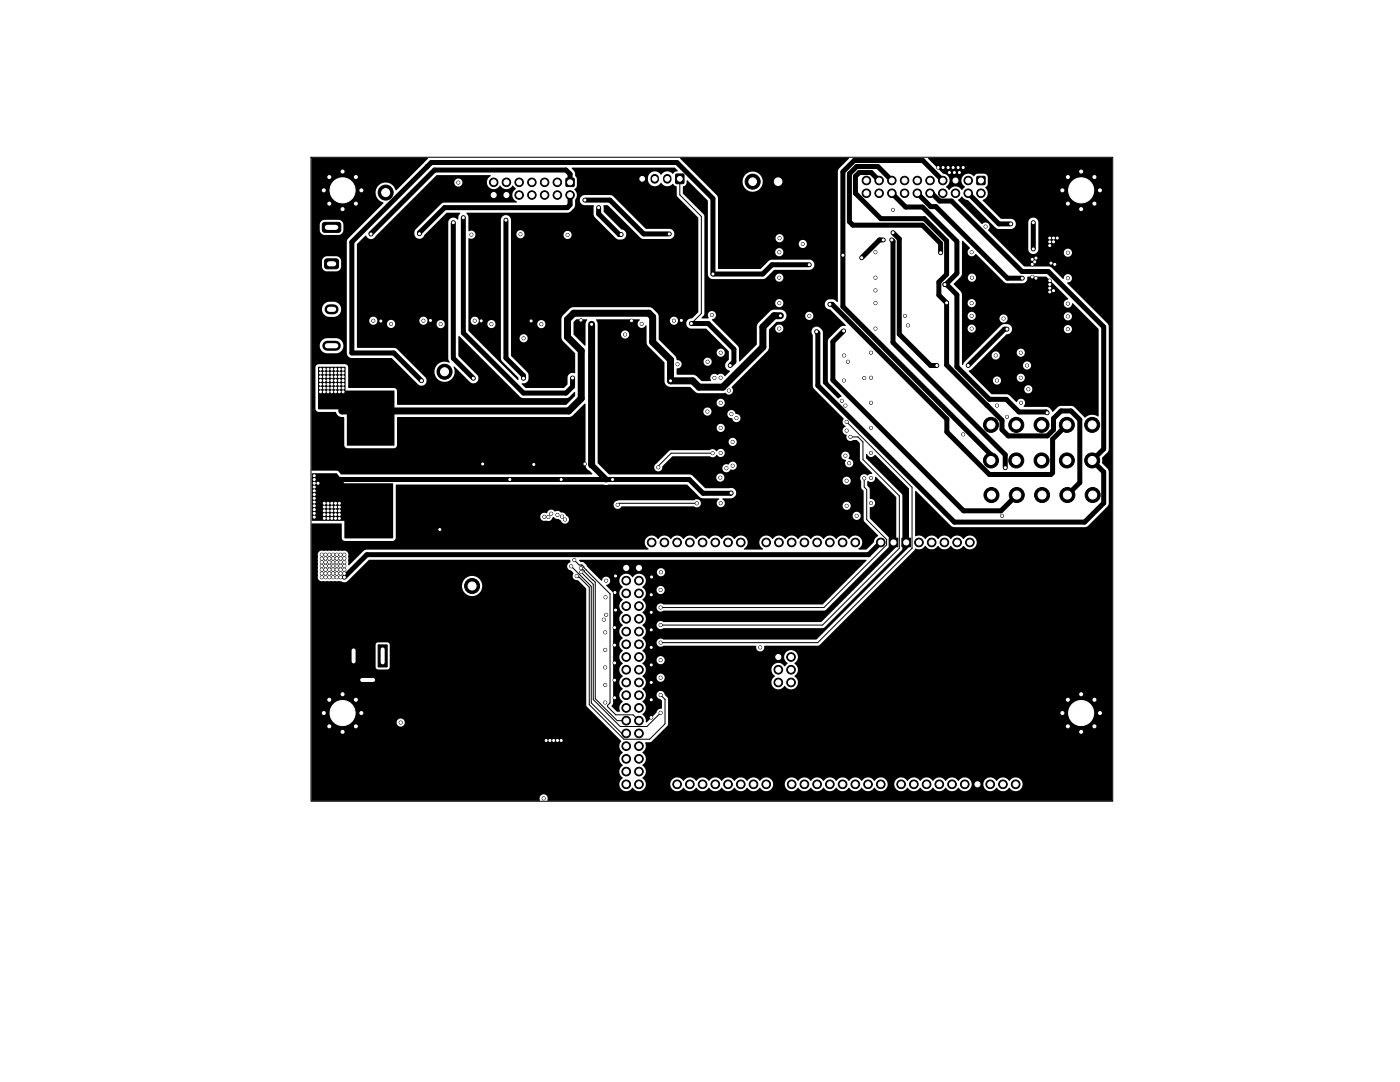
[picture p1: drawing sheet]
<svg xmlns="http://www.w3.org/2000/svg" width="279mm" height="216mm" viewBox="0 0 279 216" stroke-linecap="round" stroke-linejoin="round" font-family="sans-serif">
<g fill="none" stroke="#000" stroke-width=".2">
<path d="M62.1 31.4h160v128.5h-160zM135.7 35.7v3.2l4.3 4.3v19.4l-2 2M142.2 90.4h-8.3l-2.5 2.6v.3M169 84.2l13 13v12.2l-18.8 18.8h-31.4M169.7 87.2h1.5l1 1v3.5l7.3 7.2v10.5l-15.3 15.3h-32.4M172.5 95.4v1.8l.5 .5v6l3.9 4v1l-12.5 12.5h-32.6M114 113l4 4v23.2l6.1 6.1h.9M114.6 111.8l1 1h.6l.8 .9M115.1 114.9l.2 .3h.3l2 2v23.4l6.9 6.9h5.1l3.1-3.1v-4.8l-.9-.9M115.9 113.4l.4 .1 2.5 2.7v23.2l4.4 4.4h1.8M115.9 113.4h.1M116 112.8h.1"/>
<path d="M116 114.1v.2l2.4 2.3v23l5.4 5.4h5.3l2.7-2.8M117 113.8l4.8 4.7v21.7l-.6 .6v.2l1.7 1.6h3.5l1.1 1.2M117 113.7v.1M139.1 100.4h-15.5l-.3 .3"/>
</g>
<g fill="#000" stroke="#000" stroke-width=".2">
<path d="M113 35.6h1.5v1.6h-1.5zM134.9 34.8h1.5v1.8h-1.5zM153.8 34.8h3v2.9h-3zM195 35.2h1.5v1.6h-1.5zM64.9 51.8l.4-.2 2 .1 .3 .3-.1 1.4-.4 .2h-2.1l-.2-.5v-1.1zM64.5 44.5l.3-.1h3l.2 .4v1.3l-.5 .3-2.9-.1-.3-.4v-1.1zM124.1 112.5h1.7v1.7h-1.7zM126.7 112.5h1.7v1.7h-1.7zM177.5 107.4h1.7v1.7h-1.7zM180 107.4h1.7v1.7h-1.7zM75.5 128.7h1.8v4.4h-1.8zM154.5 130.2h1.7v1.8h-1.7z"/>
<path d="M194.2 155.6h1.7v1.8h-1.7z"/>
<circle cx="64.6" cy="38" r=".3"/>
<circle cx="64.6" cy="38" r=".45"/>
<circle cx="65.7" cy="35.3" r=".45"/>
<circle cx="65.7" cy="35.3" r=".3"/>
<circle cx="68.4" cy="38" r="5"/>
<circle cx="68.4" cy="38" r="2.5"/>
<circle cx="68.4" cy="34.2" r=".3"/>
<circle cx="68.4" cy="34.2" r=".45"/>
<circle cx="71" cy="35.3" r=".45"/>
<circle cx="71" cy="35.3" r=".3"/>
<circle cx="72.1" cy="38" r=".45"/>
<circle cx="72.1" cy="38" r=".3"/>
<circle cx="77" cy="38.4" r=".8"/>
<circle cx="77" cy="38.4" r="1.5"/>
<circle cx="91.5" cy="36.4" r=".3"/>
<circle cx="98.5" cy="36.4" r=".85"/>
<circle cx="98.5" cy="38.9" r=".85"/>
<circle cx="98.5" cy="38.9" r=".5"/>
<circle cx="98.5" cy="36.4" r=".5"/>
<circle cx="101.1" cy="38.9" r=".85"/>
<circle cx="101.1" cy="36.4" r=".85"/>
<circle cx="101.1" cy="38.9" r=".5"/>
<circle cx="101.1" cy="36.4" r=".5"/>
<circle cx="103.6" cy="36.4" r=".85"/>
<circle cx="103.6" cy="38.9" r=".85"/>
<circle cx="103.6" cy="38.9" r=".5"/>
<circle cx="103.6" cy="36.4" r=".5"/>
<circle cx="106.1" cy="38.9" r=".85"/>
<circle cx="106.1" cy="36.4" r=".85"/>
<circle cx="106.1" cy="38.9" r=".5"/>
<circle cx="106.1" cy="36.4" r=".5"/>
<circle cx="108.7" cy="38.9" r=".85"/>
<circle cx="108.7" cy="36.4" r=".85"/>
<circle cx="108.7" cy="38.9" r=".5"/>
<circle cx="108.7" cy="36.4" r=".5"/>
<circle cx="111.2" cy="38.9" r=".85"/>
<circle cx="111.2" cy="36.4" r=".85"/>
<circle cx="111.2" cy="38.9" r=".5"/>
<circle cx="111.2" cy="36.4" r=".5"/>
<circle cx="113.8" cy="38.9" r=".85"/>
<circle cx="113.8" cy="36.4" r=".5"/>
<circle cx="113.8" cy="38.9" r=".5"/>
<circle cx="116.7" cy="39.9" r=".3"/>
<circle cx="128.2" cy="35.7" r=".48"/>
<circle cx="130.7" cy="35.7" r=".48"/>
<circle cx="133.2" cy="35.7" r=".48"/>
<circle cx="135.7" cy="35.7" r=".48"/>
<circle cx="150.2" cy="36.2" r="1.5"/>
<circle cx="150.2" cy="36.2" r=".76"/>
<circle cx="155.3" cy="36.2" r=".76"/>
<circle cx="172.9" cy="36" r=".85"/>
<circle cx="172.9" cy="38.6" r=".85"/>
<circle cx="172.9" cy="38.6" r=".5"/>
<circle cx="172.9" cy="36" r=".5"/>
<circle cx="175.4" cy="36" r=".85"/>
<circle cx="175.4" cy="38.6" r=".85"/>
<circle cx="175.4" cy="36" r=".5"/>
<circle cx="175.4" cy="38.6" r=".5"/>
<circle cx="178" cy="36" r=".85"/>
<circle cx="178" cy="38.6" r=".85"/>
<circle cx="178" cy="38.6" r=".5"/>
<circle cx="178" cy="36" r=".5"/>
<circle cx="180.5" cy="38.6" r=".85"/>
<circle cx="180.5" cy="36" r=".85"/>
<circle cx="180.5" cy="38.6" r=".5"/>
<circle cx="180.5" cy="36" r=".5"/>
<circle cx="183.1" cy="36" r=".85"/>
<circle cx="183.1" cy="38.6" r=".85"/>
<circle cx="183.1" cy="38.6" r=".5"/>
<circle cx="183.1" cy="36" r=".5"/>
<circle cx="185.6" cy="36" r=".85"/>
<circle cx="185.6" cy="38.6" r=".85"/>
<circle cx="185.6" cy="36" r=".5"/>
<circle cx="185.6" cy="38.6" r=".5"/>
<circle cx="187.2" cy="33.4" r=".3"/>
<circle cx="188.1" cy="36" r=".85"/>
<circle cx="188.1" cy="38.6" r=".85"/>
<circle cx="188.1" cy="36" r=".5"/>
<circle cx="188.1" cy="38.6" r=".5"/>
<circle cx="188.2" cy="33.4" r=".3"/>
<circle cx="189.2" cy="33.4" r=".3"/>
<circle cx="189.5" cy="34.4" r=".3"/>
<circle cx="190.2" cy="33.4" r=".3"/>
<circle cx="190.5" cy="34.4" r=".3"/>
<circle cx="190.7" cy="38.6" r=".85"/>
<circle cx="190.7" cy="36" r=".85"/>
<circle cx="190.7" cy="38.6" r=".5"/>
<circle cx="190.7" cy="36" r=".5"/>
<circle cx="191.2" cy="33.4" r=".3"/>
<circle cx="191.5" cy="34.4" r=".3"/>
<circle cx="192.2" cy="33.4" r=".3"/>
<circle cx="193.2" cy="36" r=".85"/>
<circle cx="193.2" cy="38.6" r=".85"/>
<circle cx="193.2" cy="36" r=".5"/>
<circle cx="193.2" cy="38.6" r=".5"/>
<circle cx="195.8" cy="38.6" r=".85"/>
<circle cx="195.8" cy="36" r=".5"/>
<circle cx="195.8" cy="38.6" r=".5"/>
<circle cx="212" cy="38" r=".3"/>
<circle cx="212" cy="38" r=".45"/>
<circle cx="213.1" cy="35.3" r=".45"/>
<circle cx="213.1" cy="35.3" r=".3"/>
<circle cx="215.8" cy="38" r="5"/>
<circle cx="215.8" cy="38" r="2.5"/>
<circle cx="215.8" cy="34.2" r=".3"/>
<circle cx="215.8" cy="34.2" r=".45"/>
<circle cx="218.4" cy="35.3" r=".45"/>
<circle cx="218.4" cy="35.3" r=".3"/>
<circle cx="219.5" cy="38" r=".45"/>
<circle cx="219.5" cy="38" r=".3"/>
<circle cx="65.7" cy="40.6" r=".45"/>
<circle cx="65.7" cy="40.6" r=".3"/>
<circle cx="68.4" cy="41.7" r=".3"/>
<circle cx="68.4" cy="41.7" r=".45"/>
<circle cx="71" cy="40.6" r=".45"/>
<circle cx="71" cy="40.6" r=".3"/>
<circle cx="74" cy="46.7" r=".3"/>
<circle cx="83.7" cy="46.6" r=".3"/>
<circle cx="90.5" cy="44.4" r=".3"/>
<circle cx="92.5" cy="43.4" r=".3"/>
<circle cx="94.1" cy="46.8" r=".3"/>
<circle cx="101" cy="43.9" r=".3"/>
<circle cx="103.9" cy="46.7" r=".3"/>
<circle cx="113.3" cy="46.9" r=".3"/>
<circle cx="119.5" cy="41.4" r=".3"/>
<circle cx="124" cy="46.8" r=".3"/>
<circle cx="133.6" cy="46.7" r=".3"/>
<circle cx="142.3" cy="54.7" r=".3"/>
<circle cx="155.5" cy="55.4" r=".3"/>
<circle cx="155.5" cy="50.3" r=".3"/>
<circle cx="155.6" cy="47.5" r=".3"/>
<circle cx="160.2" cy="48.7" r=".3"/>
<circle cx="161.5" cy="52.8" r=".3"/>
<circle cx="168.2" cy="50.9" r=".3"/>
<circle cx="172" cy="51.4" r=".3"/>
<circle cx="174.7" cy="58" r=".3"/>
<circle cx="174.7" cy="55.4" r=".3"/>
<circle cx="174.7" cy="50.3" r=".3"/>
<circle cx="176.3" cy="47.9" r=".3"/>
<circle cx="178" cy="47.9" r=".3"/>
<circle cx="178.2" cy="46.4" r=".3"/>
<circle cx="178.2" cy="41.9" r=".3"/>
<circle cx="187.7" cy="50.4" r=".3"/>
<circle cx="188.6" cy="56.8" r=".3"/>
<circle cx="193.9" cy="50.3" r=".3"/>
<circle cx="194" cy="55.4" r=".3"/>
<circle cx="196.7" cy="45.2" r=".3"/>
<circle cx="201.7" cy="44.7" r=".3"/>
<circle cx="204" cy="55.5" r=".3"/>
<circle cx="206" cy="55.3" r=".3"/>
<circle cx="206" cy="52.7" r=".3"/>
<circle cx="206" cy="51.7" r=".3"/>
<circle cx="206.2" cy="44.4" r=".3"/>
<circle cx="206.2" cy="49.7" r=".3"/>
<circle cx="206.5" cy="52.3" r=".3"/>
<circle cx="206.7" cy="51.5" r=".3"/>
<circle cx="206.7" cy="55.5" r=".3"/>
<circle cx="209.5" cy="49" r=".3"/>
<circle cx="209.5" cy="58.3" r=".3"/>
<circle cx="209.5" cy="48.3" r=".3"/>
<circle cx="209.5" cy="47.5" r=".3"/>
<circle cx="209.5" cy="57.5" r=".3"/>
<circle cx="209.5" cy="56.7" r=".3"/>
<circle cx="209.5" cy="56" r=".3"/>
<circle cx="209.7" cy="52.5" r=".3"/>
<circle cx="210.3" cy="48.3" r=".3"/>
<circle cx="210.3" cy="47.5" r=".3"/>
<circle cx="210.3" cy="58" r=".3"/>
<circle cx="210.5" cy="52.7" r=".3"/>
<circle cx="211" cy="47.5" r=".3"/>
<circle cx="213.1" cy="40.6" r=".45"/>
<circle cx="213.1" cy="40.6" r=".3"/>
<circle cx="213.1" cy="55.5" r=".3"/>
<circle cx="213.1" cy="50.4" r=".3"/>
<circle cx="215.8" cy="41.7" r=".3"/>
<circle cx="215.8" cy="41.7" r=".45"/>
<circle cx="218.4" cy="40.6" r=".45"/>
<circle cx="218.4" cy="40.6" r=".3"/>
<circle cx="64" cy="75.2" r=".3"/>
<circle cx="64" cy="73.7" r=".3"/>
<circle cx="64" cy="78.2" r=".3"/>
<circle cx="64" cy="76.7" r=".3"/>
<circle cx="64" cy="75.9" r=".3"/>
<circle cx="64" cy="77.4" r=".3"/>
<circle cx="64" cy="74.4" r=".3"/>
<circle cx="64.7" cy="75.2" r=".3"/>
<circle cx="64.7" cy="73.7" r=".3"/>
<circle cx="64.7" cy="78.2" r=".3"/>
<circle cx="64.7" cy="76.7" r=".3"/>
<circle cx="64.7" cy="75.9" r=".3"/>
<circle cx="64.7" cy="77.4" r=".3"/>
<circle cx="64.7" cy="74.4" r=".3"/>
<circle cx="65.5" cy="75.2" r=".3"/>
<circle cx="65.5" cy="73.7" r=".3"/>
<circle cx="65.5" cy="76.7" r=".3"/>
<circle cx="65.5" cy="78.2" r=".3"/>
<circle cx="65.5" cy="75.9" r=".3"/>
<circle cx="65.5" cy="77.4" r=".3"/>
<circle cx="65.5" cy="74.4" r=".3"/>
<circle cx="66.2" cy="75.2" r=".3"/>
<circle cx="66.2" cy="73.7" r=".3"/>
<circle cx="66.2" cy="78.2" r=".3"/>
<circle cx="66.2" cy="76.7" r=".3"/>
<circle cx="66.2" cy="75.9" r=".3"/>
<circle cx="66.2" cy="77.4" r=".3"/>
<circle cx="66.2" cy="74.4" r=".3"/>
<circle cx="67" cy="75.2" r=".3"/>
<circle cx="67" cy="73.7" r=".3"/>
<circle cx="67" cy="78.2" r=".3"/>
<circle cx="67" cy="76.7" r=".3"/>
<circle cx="67" cy="75.9" r=".3"/>
<circle cx="67" cy="77.4" r=".3"/>
<circle cx="67" cy="74.4" r=".3"/>
<circle cx="67.7" cy="75.2" r=".3"/>
<circle cx="67.7" cy="73.7" r=".3"/>
<circle cx="67.7" cy="76.7" r=".3"/>
<circle cx="67.7" cy="78.2" r=".3"/>
<circle cx="67.7" cy="75.9" r=".3"/>
<circle cx="67.7" cy="77.4" r=".3"/>
<circle cx="67.7" cy="74.4" r=".3"/>
<circle cx="68.5" cy="75.2" r=".3"/>
<circle cx="68.5" cy="73.7" r=".3"/>
<circle cx="68.5" cy="78.2" r=".3"/>
<circle cx="68.5" cy="76.7" r=".3"/>
<circle cx="68.5" cy="75.9" r=".3"/>
<circle cx="68.5" cy="77.4" r=".3"/>
<circle cx="68.5" cy="74.4" r=".3"/>
<circle cx="74.5" cy="64" r=".3"/>
<circle cx="76" cy="64.1" r=".3"/>
<circle cx="78" cy="64.6" r=".3"/>
<circle cx="84.1" cy="76" r=".3"/>
<circle cx="84.5" cy="64" r=".3"/>
<circle cx="85.9" cy="63.9" r=".3"/>
<circle cx="87.9" cy="64.7" r=".3"/>
<circle cx="88.7" cy="74.2" r=".8"/>
<circle cx="88.7" cy="74.2" r="1.5"/>
<circle cx="94.5" cy="75.5" r=".3"/>
<circle cx="94.7" cy="64" r=".3"/>
<circle cx="96" cy="64" r=".3"/>
<circle cx="98.1" cy="64.7" r=".3"/>
<circle cx="104.5" cy="75.5" r=".3"/>
<circle cx="104.5" cy="67.5" r=".3"/>
<circle cx="106" cy="64" r=".3"/>
<circle cx="108" cy="64.7" r=".3"/>
<circle cx="114.3" cy="75.4" r=".3"/>
<circle cx="115.9" cy="63.9" r=".3"/>
<circle cx="118.1" cy="64.7" r=".3"/>
<circle cx="124.8" cy="66.7" r=".3"/>
<circle cx="126" cy="64" r=".3"/>
<circle cx="128.1" cy="64.6" r=".3"/>
<circle cx="133.8" cy="76" r=".3"/>
<circle cx="134.5" cy="64" r=".3"/>
<circle cx="135.2" cy="72.7" r=".3"/>
<circle cx="136" cy="63.9" r=".3"/>
<circle cx="138" cy="64.6" r=".3"/>
<circle cx="141.2" cy="72.2" r=".3"/>
<circle cx="142.1" cy="62.9" r=".3"/>
<circle cx="142.6" cy="75.4" r=".3"/>
<circle cx="143.8" cy="70.4" r=".3"/>
<circle cx="143.8" cy="75.4" r=".3"/>
<circle cx="145.5" cy="77.9" r=".3"/>
<circle cx="145.7" cy="72.9" r=".3"/>
<circle cx="155.5" cy="65.6" r=".3"/>
<circle cx="155.5" cy="60.5" r=".3"/>
<circle cx="155.8" cy="63" r=".3"/>
<circle cx="161.5" cy="63" r=".3"/>
<circle cx="163" cy="66.2" r=".3"/>
<circle cx="165.6" cy="60.7" r=".3"/>
<circle cx="168" cy="80" r=".3"/>
<circle cx="168.4" cy="66" r=".3"/>
<circle cx="168.4" cy="75.9" r=".3"/>
<circle cx="168.5" cy="70.9" r=".3"/>
<circle cx="169.2" cy="72.2" r=".3"/>
<circle cx="172.5" cy="75.4" r=".3"/>
<circle cx="173.8" cy="70.4" r=".3"/>
<circle cx="173.8" cy="75.4" r=".3"/>
<circle cx="174.7" cy="60.5" r=".3"/>
<circle cx="174.7" cy="65.6" r=".3"/>
<circle cx="180.6" cy="63" r=".3"/>
<circle cx="181.2" cy="64.9" r=".3"/>
<circle cx="187" cy="72.9" r=".3"/>
<circle cx="188.9" cy="60.4" r=".3"/>
<circle cx="193.2" cy="72.9" r=".3"/>
<circle cx="193.9" cy="63" r=".3"/>
<circle cx="193.9" cy="60.5" r=".3"/>
<circle cx="193.9" cy="65.6" r=".3"/>
<circle cx="198.7" cy="70.9" r=".3"/>
<circle cx="199" cy="75.9" r=".3"/>
<circle cx="200.3" cy="63.6" r=".3"/>
<circle cx="201" cy="65.7" r=".3"/>
<circle cx="203.7" cy="75.4" r=".3"/>
<circle cx="203.7" cy="70.4" r=".3"/>
<circle cx="205" cy="72.9" r=".3"/>
<circle cx="205.2" cy="77.7" r=".3"/>
<circle cx="213.1" cy="63.1" r=".3"/>
<circle cx="213.1" cy="60.6" r=".3"/>
<circle cx="213.1" cy="65.7" r=".3"/>
<circle cx="62.7" cy="96.4" r=".3"/>
<circle cx="62.7" cy="99.4" r=".3"/>
<circle cx="62.7" cy="95.7" r=".3"/>
<circle cx="62.7" cy="98.7" r=".3"/>
<circle cx="62.7" cy="97.9" r=".3"/>
<circle cx="62.7" cy="94.9" r=".3"/>
<circle cx="62.7" cy="97.2" r=".3"/>
<circle cx="63.5" cy="96.4" r=".3"/>
<circle cx="96.3" cy="92.6" r=".3"/>
<circle cx="101.7" cy="95.7" r=".3"/>
<circle cx="106.5" cy="92.7" r=".3"/>
<circle cx="112" cy="95.7" r=".3"/>
<circle cx="116.7" cy="92.6" r=".3"/>
<circle cx="122.2" cy="95.7" r=".3"/>
<circle cx="131.4" cy="93.3" r=".3"/>
<circle cx="141.2" cy="82.1" r=".3"/>
<circle cx="142.2" cy="90.4" r=".3"/>
<circle cx="143.8" cy="95.3" r=".3"/>
<circle cx="143.8" cy="85.4" r=".3"/>
<circle cx="143.8" cy="90.4" r=".3"/>
<circle cx="143.8" cy="80.4" r=".3"/>
<circle cx="145" cy="93.4" r=".3"/>
<circle cx="145.9" cy="98.4" r=".3"/>
<circle cx="146" cy="82.6" r=".3"/>
<circle cx="146.2" cy="88.2" r=".3"/>
<circle cx="146.2" cy="92.9" r=".3"/>
<circle cx="147" cy="83.4" r=".3"/>
<circle cx="168.7" cy="80.9" r=".3"/>
<circle cx="168.7" cy="90.9" r=".3"/>
<circle cx="169" cy="84.2" r=".3"/>
<circle cx="169" cy="95.9" r=".3"/>
<circle cx="169" cy="85.9" r=".3"/>
<circle cx="169.5" cy="92.4" r=".3"/>
<circle cx="169.7" cy="87.2" r=".3"/>
<circle cx="172.5" cy="95.4" r=".3"/>
<circle cx="173.8" cy="90.4" r=".3"/>
<circle cx="173.8" cy="85.4" r=".3"/>
<circle cx="173.8" cy="80.4" r=".3"/>
<circle cx="173.8" cy="95.4" r=".3"/>
<circle cx="192.2" cy="86.7" r=".3"/>
<circle cx="197.8" cy="84.8" r=".8"/>
<circle cx="197.8" cy="91.9" r=".8"/>
<circle cx="197.8" cy="91.9" r="1.5"/>
<circle cx="197.8" cy="84.8" r="1.5"/>
<circle cx="197.9" cy="98.8" r="1.5"/>
<circle cx="197.9" cy="98.8" r=".8"/>
<circle cx="199" cy="80.9" r=".3"/>
<circle cx="200.6" cy="93.3" r=".3"/>
<circle cx="201" cy="83.2" r=".3"/>
<circle cx="202.8" cy="84.8" r=".8"/>
<circle cx="202.8" cy="91.9" r=".8"/>
<circle cx="202.8" cy="91.9" r="1.5"/>
<circle cx="202.8" cy="84.8" r="1.5"/>
<circle cx="202.9" cy="98.8" r="1.5"/>
<circle cx="202.9" cy="98.8" r=".8"/>
<circle cx="203.8" cy="80.4" r=".3"/>
<circle cx="207.9" cy="84.8" r=".8"/>
<circle cx="207.9" cy="91.9" r=".8"/>
<circle cx="207.9" cy="91.9" r="1.5"/>
<circle cx="207.9" cy="84.8" r="1.5"/>
<circle cx="208" cy="98.8" r=".8"/>
<circle cx="208" cy="98.8" r="1.5"/>
<circle cx="209" cy="82.4" r=".3"/>
<circle cx="212.9" cy="84.8" r=".8"/>
<circle cx="212.9" cy="91.9" r=".8"/>
<circle cx="212.9" cy="91.9" r="1.5"/>
<circle cx="212.9" cy="84.8" r="1.5"/>
<circle cx="213" cy="98.8" r=".8"/>
<circle cx="213" cy="98.8" r="1.5"/>
<circle cx="218" cy="84.8" r=".8"/>
<circle cx="218" cy="91.9" r=".8"/>
<circle cx="218" cy="91.9" r="1.5"/>
<circle cx="218" cy="84.8" r="1.5"/>
<circle cx="218.1" cy="98.8" r=".8"/>
<circle cx="218.1" cy="98.8" r="1.5"/>
<circle cx="62.7" cy="102.4" r=".3"/>
<circle cx="62.7" cy="100.9" r=".3"/>
<circle cx="62.7" cy="101.7" r=".3"/>
<circle cx="62.7" cy="100.2" r=".3"/>
<circle cx="62.7" cy="103.2" r=".3"/>
<circle cx="64.2" cy="111.5" r=".3"/>
<circle cx="64.2" cy="112.9" r=".3"/>
<circle cx="64.2" cy="114.4" r=".3"/>
<circle cx="64.2" cy="110.7" r=".3"/>
<circle cx="64.2" cy="113.7" r=".3"/>
<circle cx="64.2" cy="112.2" r=".3"/>
<circle cx="64.2" cy="115.2" r=".3"/>
<circle cx="64.7" cy="100.4" r=".3"/>
<circle cx="64.7" cy="103.4" r=".3"/>
<circle cx="64.7" cy="102.7" r=".3"/>
<circle cx="64.7" cy="101.9" r=".3"/>
<circle cx="64.7" cy="101.2" r=".3"/>
<circle cx="65" cy="112.9" r=".3"/>
<circle cx="65" cy="114.4" r=".3"/>
<circle cx="65" cy="110.7" r=".3"/>
<circle cx="65" cy="111.4" r=".3"/>
<circle cx="65" cy="113.7" r=".3"/>
<circle cx="65" cy="112.2" r=".3"/>
<circle cx="65" cy="115.2" r=".3"/>
<circle cx="65.5" cy="100.4" r=".3"/>
<circle cx="65.5" cy="103.4" r=".3"/>
<circle cx="65.5" cy="102.7" r=".3"/>
<circle cx="65.5" cy="101.9" r=".3"/>
<circle cx="65.5" cy="101.2" r=".3"/>
<circle cx="65.7" cy="112.9" r=".3"/>
<circle cx="65.7" cy="110.7" r=".3"/>
<circle cx="65.7" cy="114.4" r=".3"/>
<circle cx="65.7" cy="113.7" r=".3"/>
<circle cx="65.7" cy="111.4" r=".3"/>
<circle cx="65.7" cy="115.2" r=".3"/>
<circle cx="65.7" cy="112.2" r=".3"/>
<circle cx="66.2" cy="100.4" r=".3"/>
<circle cx="66.2" cy="103.4" r=".3"/>
<circle cx="66.2" cy="102.7" r=".3"/>
<circle cx="66.2" cy="101.9" r=".3"/>
<circle cx="66.2" cy="101.2" r=".3"/>
<circle cx="66.5" cy="112.9" r=".3"/>
<circle cx="66.5" cy="114.4" r=".3"/>
<circle cx="66.5" cy="110.7" r=".3"/>
<circle cx="66.5" cy="111.4" r=".3"/>
<circle cx="66.5" cy="113.7" r=".3"/>
<circle cx="66.5" cy="115.2" r=".3"/>
<circle cx="66.5" cy="112.2" r=".3"/>
<circle cx="67" cy="100.4" r=".3"/>
<circle cx="67" cy="103.4" r=".3"/>
<circle cx="67" cy="102.7" r=".3"/>
<circle cx="67" cy="101.9" r=".3"/>
<circle cx="67" cy="101.2" r=".3"/>
<circle cx="67.2" cy="112.9" r=".3"/>
<circle cx="67.2" cy="114.4" r=".3"/>
<circle cx="67.2" cy="110.7" r=".3"/>
<circle cx="67.2" cy="111.4" r=".3"/>
<circle cx="67.2" cy="113.7" r=".3"/>
<circle cx="67.2" cy="112.2" r=".3"/>
<circle cx="67.2" cy="115.2" r=".3"/>
<circle cx="67.7" cy="100.4" r=".3"/>
<circle cx="67.7" cy="103.4" r=".3"/>
<circle cx="67.7" cy="102.7" r=".3"/>
<circle cx="67.7" cy="101.9" r=".3"/>
<circle cx="67.7" cy="101.2" r=".3"/>
<circle cx="68" cy="112.9" r=".3"/>
<circle cx="68" cy="114.4" r=".3"/>
<circle cx="68" cy="110.7" r=".3"/>
<circle cx="68" cy="113.7" r=".3"/>
<circle cx="68" cy="111.4" r=".3"/>
<circle cx="68" cy="115.2" r=".3"/>
<circle cx="68" cy="112.2" r=".3"/>
<circle cx="68.7" cy="112.9" r=".3"/>
<circle cx="68.7" cy="114.4" r=".3"/>
<circle cx="68.7" cy="110.7" r=".3"/>
<circle cx="68.7" cy="113.7" r=".3"/>
<circle cx="68.7" cy="111.4" r=".3"/>
<circle cx="68.7" cy="115.2" r=".3"/>
<circle cx="68.7" cy="112.2" r=".3"/>
<circle cx="87.8" cy="105.7" r=".3"/>
<circle cx="94.2" cy="116.9" r=".8"/>
<circle cx="94.2" cy="116.9" r="1.5"/>
<circle cx="108.6" cy="103.1" r=".3"/>
<circle cx="109.4" cy="103.2" r=".3"/>
<circle cx="110" cy="102.5" r=".3"/>
<circle cx="111.3" cy="102.7" r=".3"/>
<circle cx="112.2" cy="103.1" r=".3"/>
<circle cx="112.7" cy="103.7" r=".3"/>
<circle cx="114" cy="113" r=".3"/>
<circle cx="114.6" cy="111.8" r=".3"/>
<circle cx="115.1" cy="114.9" r=".3"/>
<circle cx="115.9" cy="113.4" r=".3"/>
<circle cx="116" cy="114.2" r=".3"/>
<circle cx="120.8" cy="119.2" r=".3"/>
<circle cx="121" cy="115.9" r=".3"/>
<circle cx="122.7" cy="118.2" r=".3"/>
<circle cx="122.8" cy="114.9" r=".3"/>
<circle cx="123.3" cy="100.7" r=".3"/>
<circle cx="125" cy="118.4" r=".86"/>
<circle cx="125" cy="115.9" r=".86"/>
<circle cx="125" cy="118.4" r=".51"/>
<circle cx="125" cy="113.3" r=".51"/>
<circle cx="125" cy="115.9" r=".51"/>
<circle cx="127.5" cy="115.9" r=".86"/>
<circle cx="127.5" cy="118.4" r=".86"/>
<circle cx="127.5" cy="115.9" r=".51"/>
<circle cx="127.5" cy="113.3" r=".51"/>
<circle cx="127.5" cy="118.4" r=".51"/>
<circle cx="130" cy="118.7" r=".3"/>
<circle cx="130" cy="115.1" r=".3"/>
<circle cx="130.1" cy="108.2" r=".86"/>
<circle cx="130.1" cy="108.2" r=".51"/>
<circle cx="131.8" cy="117.7" r=".3"/>
<circle cx="131.9" cy="114.2" r=".3"/>
<circle cx="132.6" cy="108.2" r=".86"/>
<circle cx="132.6" cy="108.2" r=".51"/>
<circle cx="135.1" cy="108.2" r=".86"/>
<circle cx="135.1" cy="108.2" r=".51"/>
<circle cx="137.7" cy="108.2" r=".86"/>
<circle cx="137.7" cy="108.2" r=".51"/>
<circle cx="139.1" cy="100.4" r=".3"/>
<circle cx="140.2" cy="108.2" r=".86"/>
<circle cx="140.2" cy="108.2" r=".51"/>
<circle cx="142.8" cy="108.2" r=".86"/>
<circle cx="142.8" cy="108.2" r=".51"/>
<circle cx="143.8" cy="100.4" r=".3"/>
<circle cx="145.3" cy="108.2" r=".86"/>
<circle cx="145.3" cy="108.2" r=".51"/>
<circle cx="147.8" cy="108.2" r=".86"/>
<circle cx="147.8" cy="108.2" r=".51"/>
<circle cx="152.9" cy="108.2" r=".86"/>
<circle cx="152.9" cy="108.2" r=".51"/>
<circle cx="155.5" cy="108.2" r=".86"/>
<circle cx="155.5" cy="108.2" r=".51"/>
<circle cx="158" cy="108.2" r=".86"/>
<circle cx="158" cy="108.2" r=".51"/>
<circle cx="160.5" cy="108.2" r=".86"/>
<circle cx="160.5" cy="108.2" r=".51"/>
<circle cx="163.1" cy="108.2" r=".86"/>
<circle cx="163.1" cy="108.2" r=".51"/>
<circle cx="165.6" cy="108.2" r=".86"/>
<circle cx="165.6" cy="108.2" r=".51"/>
<circle cx="168.2" cy="108.2" r=".86"/>
<circle cx="168.2" cy="108.2" r=".51"/>
<circle cx="169" cy="100.9" r=".3"/>
<circle cx="170.7" cy="108.2" r=".86"/>
<circle cx="170.7" cy="108.2" r=".51"/>
<circle cx="171" cy="102.9" r=".3"/>
<circle cx="173.8" cy="100.4" r=".3"/>
<circle cx="175.8" cy="108.2" r=".86"/>
<circle cx="175.8" cy="108.2" r=".51"/>
<circle cx="178.3" cy="108.2" r=".51"/>
<circle cx="180.9" cy="108.2" r=".51"/>
<circle cx="183.4" cy="108.2" r=".86"/>
<circle cx="183.4" cy="108.2" r=".51"/>
<circle cx="185.9" cy="108.2" r=".86"/>
<circle cx="185.9" cy="108.2" r=".51"/>
<circle cx="188.5" cy="108.2" r=".86"/>
<circle cx="188.5" cy="108.2" r=".51"/>
<circle cx="191" cy="108.2" r=".86"/>
<circle cx="191" cy="108.2" r=".51"/>
<circle cx="193.6" cy="108.2" r=".86"/>
<circle cx="193.6" cy="108.2" r=".51"/>
<circle cx="200" cy="102.9" r=".3"/>
<circle cx="65.7" cy="139.6" r=".45"/>
<circle cx="65.7" cy="139.6" r=".3"/>
<circle cx="68.4" cy="138.5" r=".3"/>
<circle cx="68.4" cy="138.5" r=".45"/>
<circle cx="71" cy="139.6" r=".45"/>
<circle cx="71" cy="139.6" r=".3"/>
<circle cx="120.5" cy="123.7" r=".3"/>
<circle cx="120.8" cy="133.2" r=".3"/>
<circle cx="120.8" cy="136.7" r=".3"/>
<circle cx="120.8" cy="126.2" r=".3"/>
<circle cx="120.8" cy="129.7" r=".3"/>
<circle cx="121" cy="122.7" r=".3"/>
<circle cx="122.7" cy="139.2" r=".3"/>
<circle cx="122.7" cy="135.7" r=".3"/>
<circle cx="122.7" cy="128.7" r=".3"/>
<circle cx="122.7" cy="125.2" r=".3"/>
<circle cx="122.7" cy="132.3" r=".3"/>
<circle cx="122.8" cy="121.7" r=".3"/>
<circle cx="125" cy="128.6" r=".86"/>
<circle cx="125" cy="126" r=".86"/>
<circle cx="125" cy="131.1" r=".86"/>
<circle cx="125" cy="120.9" r=".86"/>
<circle cx="125" cy="123.5" r=".86"/>
<circle cx="125" cy="136.2" r=".86"/>
<circle cx="125" cy="133.6" r=".86"/>
<circle cx="125" cy="138.7" r=".86"/>
<circle cx="125" cy="128.6" r=".51"/>
<circle cx="125" cy="120.9" r=".51"/>
<circle cx="125" cy="138.7" r=".51"/>
<circle cx="125" cy="123.5" r=".51"/>
<circle cx="125" cy="126" r=".51"/>
<circle cx="125" cy="136.2" r=".51"/>
<circle cx="125" cy="133.6" r=".51"/>
<circle cx="125" cy="131.1" r=".51"/>
<circle cx="127.5" cy="131.1" r=".86"/>
<circle cx="127.5" cy="128.6" r=".86"/>
<circle cx="127.5" cy="126" r=".86"/>
<circle cx="127.5" cy="123.5" r=".86"/>
<circle cx="127.5" cy="120.9" r=".86"/>
<circle cx="127.5" cy="136.2" r=".86"/>
<circle cx="127.5" cy="133.6" r=".86"/>
<circle cx="127.5" cy="138.7" r=".86"/>
<circle cx="127.5" cy="128.6" r=".51"/>
<circle cx="127.5" cy="136.2" r=".51"/>
<circle cx="127.5" cy="133.6" r=".51"/>
<circle cx="127.5" cy="120.9" r=".51"/>
<circle cx="127.5" cy="138.7" r=".51"/>
<circle cx="127.5" cy="131.1" r=".51"/>
<circle cx="127.5" cy="123.5" r=".51"/>
<circle cx="127.5" cy="126" r=".51"/>
<circle cx="130" cy="129.2" r=".3"/>
<circle cx="130" cy="122.2" r=".3"/>
<circle cx="130" cy="136.2" r=".3"/>
<circle cx="130" cy="125.7" r=".3"/>
<circle cx="130" cy="132.7" r=".3"/>
<circle cx="130" cy="139.6" r=".3"/>
<circle cx="131.8" cy="138.7" r=".3"/>
<circle cx="131.8" cy="124.7" r=".3"/>
<circle cx="131.8" cy="131.7" r=".3"/>
<circle cx="131.8" cy="128.2" r=".3"/>
<circle cx="131.8" cy="135.2" r=".3"/>
<circle cx="131.8" cy="121.2" r=".3"/>
<circle cx="151.7" cy="129.2" r=".3"/>
<circle cx="155.3" cy="133.6" r=".86"/>
<circle cx="155.3" cy="136.2" r=".86"/>
<circle cx="155.3" cy="133.6" r=".51"/>
<circle cx="155.3" cy="136.2" r=".51"/>
<circle cx="155.3" cy="131.1" r=".51"/>
<circle cx="157.9" cy="131.1" r=".86"/>
<circle cx="157.9" cy="133.6" r=".86"/>
<circle cx="157.9" cy="136.2" r=".86"/>
<circle cx="157.9" cy="136.2" r=".51"/>
<circle cx="157.9" cy="131.1" r=".51"/>
<circle cx="157.9" cy="133.6" r=".51"/>
<circle cx="213.1" cy="139.6" r=".45"/>
<circle cx="213.1" cy="139.6" r=".3"/>
<circle cx="215.8" cy="138.5" r=".3"/>
<circle cx="215.8" cy="138.5" r=".45"/>
<circle cx="218.4" cy="139.6" r=".45"/>
<circle cx="218.4" cy="139.6" r=".3"/>
<circle cx="64.6" cy="142.3" r=".3"/>
<circle cx="64.6" cy="142.3" r=".45"/>
<circle cx="65.7" cy="144.9" r=".45"/>
<circle cx="65.7" cy="144.9" r=".3"/>
<circle cx="68.4" cy="142.3" r="5"/>
<circle cx="68.4" cy="142.3" r="2.5"/>
<circle cx="68.4" cy="146" r=".3"/>
<circle cx="68.4" cy="146" r=".45"/>
<circle cx="71" cy="144.9" r=".45"/>
<circle cx="71" cy="144.9" r=".3"/>
<circle cx="72.1" cy="142.3" r=".45"/>
<circle cx="72.1" cy="142.3" r=".3"/>
<circle cx="80" cy="144.2" r=".3"/>
<circle cx="108.5" cy="159.3" r=".3"/>
<circle cx="109" cy="147.8" r=".3"/>
<circle cx="109.8" cy="147.8" r=".3"/>
<circle cx="110.5" cy="147.8" r=".3"/>
<circle cx="111.2" cy="147.8" r=".3"/>
<circle cx="112" cy="147.8" r=".3"/>
<circle cx="120.8" cy="140.2" r=".3"/>
<circle cx="125" cy="154" r=".86"/>
<circle cx="125" cy="143.8" r=".86"/>
<circle cx="125" cy="151.4" r=".86"/>
<circle cx="125" cy="146.3" r=".86"/>
<circle cx="125" cy="141.3" r=".86"/>
<circle cx="125" cy="148.9" r=".86"/>
<circle cx="125" cy="156.5" r=".86"/>
<circle cx="125" cy="151.4" r=".51"/>
<circle cx="125" cy="146.3" r=".51"/>
<circle cx="125" cy="141.3" r=".51"/>
<circle cx="125" cy="156.5" r=".51"/>
<circle cx="125" cy="143.8" r=".51"/>
<circle cx="125" cy="154" r=".51"/>
<circle cx="125" cy="148.9" r=".51"/>
<circle cx="127.5" cy="154" r=".86"/>
<circle cx="127.5" cy="151.4" r=".86"/>
<circle cx="127.5" cy="148.9" r=".86"/>
<circle cx="127.5" cy="141.3" r=".86"/>
<circle cx="127.5" cy="156.5" r=".86"/>
<circle cx="127.5" cy="143.8" r=".86"/>
<circle cx="127.5" cy="146.3" r=".86"/>
<circle cx="127.5" cy="146.3" r=".51"/>
<circle cx="127.5" cy="151.4" r=".51"/>
<circle cx="127.5" cy="143.8" r=".51"/>
<circle cx="127.5" cy="141.3" r=".51"/>
<circle cx="127.5" cy="156.5" r=".51"/>
<circle cx="127.5" cy="148.9" r=".51"/>
<circle cx="127.5" cy="154" r=".51"/>
<circle cx="130" cy="143.2" r=".3"/>
<circle cx="131.8" cy="142.2" r=".3"/>
<circle cx="135.1" cy="156.5" r=".86"/>
<circle cx="135.1" cy="156.5" r=".51"/>
<circle cx="137.7" cy="156.5" r=".86"/>
<circle cx="137.7" cy="156.5" r=".51"/>
<circle cx="140.2" cy="156.5" r=".86"/>
<circle cx="140.2" cy="156.5" r=".51"/>
<circle cx="142.8" cy="156.5" r=".86"/>
<circle cx="142.8" cy="156.5" r=".51"/>
<circle cx="145.3" cy="156.5" r=".86"/>
<circle cx="145.3" cy="156.5" r=".51"/>
<circle cx="147.8" cy="156.5" r=".86"/>
<circle cx="147.8" cy="156.5" r=".51"/>
<circle cx="150.4" cy="156.5" r=".86"/>
<circle cx="150.4" cy="156.5" r=".51"/>
<circle cx="152.9" cy="156.5" r=".86"/>
<circle cx="152.9" cy="156.5" r=".51"/>
<circle cx="158" cy="156.5" r=".86"/>
<circle cx="158" cy="156.5" r=".51"/>
<circle cx="160.5" cy="156.5" r=".86"/>
<circle cx="160.5" cy="156.5" r=".51"/>
<circle cx="163.1" cy="156.5" r=".86"/>
<circle cx="163.1" cy="156.5" r=".51"/>
<circle cx="165.6" cy="156.5" r=".86"/>
<circle cx="165.6" cy="156.5" r=".51"/>
<circle cx="168.2" cy="156.5" r=".86"/>
<circle cx="168.2" cy="156.5" r=".51"/>
<circle cx="170.7" cy="156.5" r=".86"/>
<circle cx="170.7" cy="156.5" r=".51"/>
<circle cx="173.2" cy="156.5" r=".86"/>
<circle cx="173.2" cy="156.5" r=".51"/>
<circle cx="175.8" cy="156.5" r=".86"/>
<circle cx="175.8" cy="156.5" r=".51"/>
<circle cx="179.8" cy="156.5" r=".86"/>
<circle cx="179.8" cy="156.5" r=".51"/>
<circle cx="182.4" cy="156.5" r=".86"/>
<circle cx="182.4" cy="156.5" r=".51"/>
<circle cx="184.9" cy="156.5" r=".86"/>
<circle cx="184.9" cy="156.5" r=".51"/>
<circle cx="187.5" cy="156.5" r=".86"/>
<circle cx="187.5" cy="156.5" r=".51"/>
<circle cx="190" cy="156.5" r=".86"/>
<circle cx="190" cy="156.5" r=".51"/>
<circle cx="192.5" cy="156.5" r=".86"/>
<circle cx="192.5" cy="156.5" r=".51"/>
<circle cx="195.1" cy="156.5" r=".51"/>
<circle cx="197.6" cy="156.5" r=".86"/>
<circle cx="197.6" cy="156.5" r=".51"/>
<circle cx="200.2" cy="156.5" r=".86"/>
<circle cx="200.2" cy="156.5" r=".51"/>
<circle cx="202.7" cy="156.5" r=".86"/>
<circle cx="202.7" cy="156.5" r=".51"/>
<circle cx="212" cy="142.3" r=".3"/>
<circle cx="212" cy="142.3" r=".45"/>
<circle cx="213.1" cy="144.9" r=".45"/>
<circle cx="213.1" cy="144.9" r=".3"/>
<circle cx="215.8" cy="142.3" r="5"/>
<circle cx="215.8" cy="142.3" r="2.5"/>
<circle cx="215.8" cy="146" r=".3"/>
<circle cx="215.8" cy="146" r=".45"/>
<circle cx="218.4" cy="144.9" r=".45"/>
<circle cx="218.4" cy="144.9" r=".3"/>
<circle cx="219.5" cy="142.3" r=".45"/>
<circle cx="219.5" cy="142.3" r=".3"/>
</g>
<path d="M70.6 129.8v2.2M72.3 135.7h2.2M76.4 129.6v2.6" fill="none" stroke="#000" stroke-width=".8"/>
<g fill="none" stroke="#000" stroke-width="1">
<path d="M85.3 33.3h.1M113.8 36.4v-1.7l-.8-.8h-26.3l-12.7 12.8M113.8 38.9v2l-.6 .5h-24.5l-5 5v.2M116.7 39.9h5l6.8 6.8h5.1M175.4 36l-1.5-1.6h-2.4l-.8 .8v3.4l5.1 5h8.7l4.4 4.5v6.6l-1.5 1.6v2.6l1.5 1.5v12.4l11.1 11.1v1.8l1.2 1.3h7.8l1.3-1.2v-2.3l1.4-1.5h2l1.8 1.7v12.6l-2.5 2.5M178 38.6l2.7 2.7h3.4l6.9 6.9v6.4l-2.3 2.2M178 36l-2.8-2.8h-4.2l-1.5 1.5v9.5l.7 .7h13.9l3.6 3.7v1.8M183.1 38.6l2.6 2.6h1.1l14.2 14.3h3M185.6 38.6h.4l1.5 1.5h2.4l14.1 14.1h5.2l11.1 11v24.4l-2.3 2.3 2.3 2.3v6.2l-3.8 3.8h-26l-27.3-27.3v-10.5l-.2-.2M188.1 36l-3.9-4h-13.7l-2.3 2.3v26.9l29.6 29.5v1.2M193.2 38.6l6.1 6.1h2.4M65.3 45.4h1.7"/>
<path d="M65.7 52.6h.9M90.5 44.4v27.1l4 4M92.5 43.4v23l12 12h8.5l1.3-1.3v-1.7M101 43.9v27.5l3.5 3.5v.6M119.5 41.4v1.3l4.1 4.1h.4M161.5 52.8h-7.4l-1.9 1.9h-9.9v-15.1l-7.2-7.2h-49l-15.9 15.9v22.1h8.4l5.5 5.6M176.3 47.9h-.8l-3.5 3.5M178 47.9l.2 .2v20.2l22.4 22.4v2.6M178.2 46.4l1.3 1.3v19l6.2 6.2h1.3M188.6 56.8h.3l2.1 2v14.4l6.5 6.5h3.3l2.6 2.5h5.4l.2 .2M206.2 44.4v5.3M65.3 69h1.7"/>
<path d="M65.7 61.7h.9M138 64.6h3.3l5.2 5.1v2.5l-.8 .7M165.6 60.7h.5l22.9 22.9v2.6l8.5 8.5h12.2l.4-.4v-6.7l2.8-2.8M168.4 66l-2.2 2.2v7.6l26.1 26.1h7.5l3.1-3.1M201 65.7h-.5l-7.3 7.2M62.7 95.7h74.9l2.7 2.7h5.6M197 80.9h.1M175.8 108.2l-2.5 2.5h-100.1l-4.5 4.5"/>
</g>
<path d="M128.2 35.6v.2M130.7 35.6v.2M133.2 35.6v.2" fill="none" stroke="#000" stroke-width="1.7"/>
<path d="M70.6 129.8v2.2M72.3 135.7h2.2" fill="none" stroke="#000" stroke-width="1.8"/>
<path d="M65.3 69h1.7M65.8 61.7h.8" fill="none" stroke="#000" stroke-width="2"/>
<path d="M118.1 92.8l2.9 2.9" fill="none" stroke="#000" stroke-width="1.2"/>
<path d="M118.1 64.7v28.1M155.7 63h-1.2l-2.3 2.3v4l-8 8h-4.7l-1.3-1.3h-4.4v-4.2l-3.6-3.5v-5l-.7-.8h-15l-1.3 1.2v3.6l2.8 2.7v9.5l-2.5 2.5h-45.2v-2.5l-1.3-1.3" fill="none" stroke="#000" stroke-width="1.4"/>
<path d="M62.2 31.5h23.2v.2l-6.4 6.3a2.05 2.05 0 0 0-3.5-1 2.05 2.05 0 0 0 1 3.5l-7.1 7.1-.2 .4v22.5a1.01 1.01 0 0 0 1.1 .9l7.9 .1 5.3 5.2a1.01 1.01 0 0 0 1.3 0 1.01 1.01 0 0 0 .1-1.4l-5.8-5.8-.4-.1h-7.4l-.1-5.4h2.5l.1 .5a.81 .81 0 0 0 1.2 .1h2.2l.1 .2a.81 .81 0 0 0 1.2 .5 .81 .81 0 0 0 0-1.3h5.2l.1 .4a.81 .81 0 0 0 1.1 .3h2.2l.1 .2a.81 .81 0 0 0 1.3 .4 .81 .81 0 0 0-.2-1.4 .81 .81 0 0 0-1.2 .8l-2.1-.1a.81 .81 0 0 0-.1-1.3 .81 .81 0 0 0-1.2 .7l-5.2-.1a.81 .81 0 0 0-1.3 .7h-2.2a.81 .81 0 0 0-.1-1.3 .81 .81 0 0 0-1.2 .7h-2.5v-15.2l1.8-1.8a1.11 1.11 0 0 0 .9 .7 1.11 1.11 0 0 0 1.1-.6l10.6-10.7h5.1a.81 .81 0 0 0 1.1 .8 .81 .81 0 0 0 .2-1.4 .81 .81 0 0 0-1.3 .4v.2h-5.1l1.6-1.5h10.6l.1 .2a1.39 1.39 0 0 0-.3 2.3 1.39 1.39 0 0 0 2.2-.4 1.48 1.48 0 0 0 2.6 0l.5 .7a1.43 1.43 0 0 0-.6 1.4 1.43 1.43 0 0 0 .9 1.2l-.1 .1-14.7 .1-.3 .1-5.1 5.1a1.08 1.08 0 0 0 .1 1.7 1.08 1.08 0 0 0 1.6-.5l4.4-4.4 2.6-.1 .2 .2a1.35 1.35 0 0 0-.5 1.2h-.1a1.04 1.04 0 0 0-1.1-.3 1.04 1.04 0 0 0-.7 .8v27.3l.3 .6-.1 .2a2.02 2.02 0 0 0-3 1.5 2.02 2.02 0 0 0 2.3 2.3 2.02 2.02 0 0 0 1.5-3h.2l3.3 3.2a1.01 1.01 0 0 0 1.3-.3 1.01 1.01 0 0 0 0-1.3l-3.8-3.8v-3.9l12.5 12.2 .4 .1h8.7l.5-.2 1-1 .2 .1v.6l-1.9 1.9h-33.5l-.2-.1v-2.8l-.3-.4-9.4-.1v-4.1l-.3-.5-5.9-.1-.2 .3-.1 .3v8.5l.2 .3 .4 .1h3.4a1.64 1.64 0 0 0 1.7 1.1v5.5l.3 .5 9.6 .1 .4-.1 .2-.5 .1-5.6h34.3l.7-.3 2.5-2.4 .1 12.4 .2 .7 1.1 1-50.1 .1-.5-.6-.4-.2h-5l-.1-25h1.7a1.51 1.51 0 0 0 1.4 1.6h2.2a1.51 1.51 0 0 0 1.1-1.6 1.51 1.51 0 0 0-1.4-1.4h-2.1a1.51 1.51 0 0 0-1.2 1.4h-1.7v-7.3h2.2v.2a1.51 1.51 0 0 0 1.4 1.4h1.2a1.51 1.51 0 0 0 1.2-1.6 1.51 1.51 0 0 0-1.4-1.4 2.42 2.42 0 0 0-1.7 .2l-.5 .5-.2 .7h-2.2v-9.5h2.2v1.1a1 1 0 0 0 .9 .9h1.9l.5-.1 .5-.7v-1.2a1 1 0 0 0-1-1h-2a1 1 0 0 0-.8 1h-2.2v-7.3h1.7v1.1a1 1 0 0 0 1 1h2.8l.5-.2 .4-.6v-1.3a1 1 0 0 0-.9-.9h-3l-.5 .3-.3 .6h-1.7zM93.1 42.5l20.2-.1 .6-.2 .8-.8 .1-1.6h.9l.1 .6 .6 .5 2.1 .1v1.8l.2 .5 4.2 4.3 .6 .2a1.12 1.12 0 0 0 1.5-1.1 1.1 1.1 0 0 0-1-1l-3.5-3.4v-1.3h.8l6.7 6.6 .4 .1 5.5-.1a1.01 1.01 0 0 0 .7-1 1.01 1.01 0 0 0-.9-.9h-4.8l-6.5-6.6-.4-.1-5.4-.1-.7 .4-.2 .5h-.9a1.52 1.52 0 0 0-.2-2l.5-.7v-1.4l-.3-.6-.1-.8-.6-.7 .1-.2h20.4l.6 .6a.32 .32 0 0 1-.5 .3l-.4 .4a1.58 1.58 0 0 0-2.4 .2 1.39 1.39 0 0 0-1.5-.7 1.39 1.39 0 0 0-1.1 1.2 1.39 1.39 0 0 0 .8 1.6 1.39 1.39 0 0 0 1.7-.4l.1-.1a1.61 1.61 0 0 0 2.4 .2l.8 .5v1.8l.1 .3 4.2 4.2v18.8l-1.2 1.2a1.04 1.04 0 0 0-1.2 .9 1.04 1.04 0 0 0 .9 1.2h3.1l4.4 4.5 .1 1.6-.6 .6a1.09 1.09 0 0 0 .8 1.7l-1 1.1a1.09 1.09 0 0 0-1.6-.3 .85 .85 0 0 0-1.1 .1 .85 .85 0 0 0-.1 1.1h-1.9l-1-.9-.5-.3h-3.4l-.1-1.2 .2-.1a.81 .81 0 0 0 .7-.4 .81 .81 0 0 0 0-.9h4.5v.2a.81 .81 0 0 0 1.3 .4 .81 .81 0 0 0-.1-1.4 .81 .81 0 0 0-1.2 .8h-4.5l-.9-.4-.1-.6-.8-.8h8.9a.81 .81 0 0 0 1.2 .7 .81 .81 0 0 0 .1-1.4 .81 .81 0 0 0-1.3 .5v.2h-8.9l-2.6-2.7v-3.7h2.2a.81 .81 0 0 0 1.2 .7 .81 .81 0 0 0 .1-1.3 .81 .81 0 0 0-1.3 .4v.2h-2.2v-.8l-.2-.6-1-1-.7-.3h-15.2l-.5 .2-1.6 1.5-.2 .5-.1 3.8 .3 .7 2.5 2.5v3.9l-.2 .1a1.01 1.01 0 0 0-1.3 .8l-.1 1.4-.7 .7h-7.6l-.8-.7 .1-.2a1.02 1.02 0 0 0 1.3-.9v-.8l-.2-.5-3.3-3.3v-3.5h1.7v.2a.81 .81 0 0 0 1.3 .4 .81 .81 0 0 0-.1-1.3 .81 .81 0 0 0-1.2 .7h-1.7v-2.8h5.2v.2a.81 .81 0 0 0 1.3 .4 .81 .81 0 0 0-.1-1.4 .81 .81 0 0 0-1.2 .8h-5.2v-18h1.1v.2a.81 .81 0 0 0 .8 .7 .81 .81 0 0 0 .8-.7h7.8v.2a.81 .81 0 0 0 1.3 .4 .81 .81 0 0 0-.2-1.4 .81 .81 0 0 0-1.1 .8h-7.8v-.2a.81 .81 0 0 0-.8-.8 .81 .81 0 0 0-.8 .8h-1.1v-2.9a1.01 1.01 0 0 0-1-.9 1.01 1.01 0 0 0-1 .9v27.7l.2 .6 3.2 3.2v.5h-.1l-9.8-9.8v-2h.4l.2 .5a.81 .81 0 0 0 1.1 .2h2.1v.1a.81 .81 0 0 0 1.3 .5 .81 .81 0 0 0-.2-1.4 .81 .81 0 0 0-1.1 .8l-2-.1a.81 .81 0 0 0-.2-1.3 .81 .81 0 0 0-1.2 .7h-.4v-16.5a.85 .85 0 0 0 1.4-.7 .85 .85 0 0 0-1.4-.7v-2.8zM62.2 104.5h5.9l.1 2.9 .2 .3 .3 .2h9.6l.5-.1 .2-.5v-4.2h28.8v.2a.94 .94 0 0 0 1.3 .6 1.05 1.05 0 0 0 1.3-.7h.2l.5 .3a1.06 1.06 0 0 1 1.1 .8 .81 .81 0 0 0 1.2-.2 .81 .81 0 0 0-.3-1.2h57.1v.2a.81 .81 0 0 0 1.3 .5 .81 .81 0 0 0-.2-1.4 .81 .81 0 0 0-1.1 .7l-57.3-.1a.92 .92 0 0 0-1-.6 1.36 1.36 0 0 0-1.2-.2 .88 .88 0 0 0-.9-.3 .88 .88 0 0 0-.7 .7h-.1a.81 .81 0 0 0-1.2 .7h-28.8v-2.4h43.5v.2a.87 .87 0 0 0 .7 .6 .87 .87 0 0 0 .9-.5l14.5 .1a.81 .81 0 0 0 1.1-.1 .81 .81 0 0 0 0-1.1 .81 .81 0 0 0-1.1-.1l-15.3 .1a.96 .96 0 0 0-.8 .8h-43.5v-3.9l.1-.1 41.8 .1 16.2-.1 2.7 2.6 .4 .1h3.2l.1 .2a.82 .82 0 0 0-.3 1.3 .82 .82 0 0 0 1.3 0h23.7v.2a.81 .81 0 0 0 1.3 .5 .81 .81 0 0 0-.2-1.4 .81 .81 0 0 0-1.1 .7h-23.7a.95 .95 0 0 0-.4-1.4l.2-.1h1.6a1.04 1.04 0 0 0 1-1.2 1.04 1.04 0 0 0-1.4-.8h-4.8l-2.1-2.1h4.3l.1 .3a.81 .81 0 0 0 1.3 .3h23.9v.2a.81 .81 0 0 0 1.3 .5 .81 .81 0 0 0-.2-1.4 .81 .81 0 0 0-1.1 .7h-23.9l.1-.1a.81 .81 0 0 0-.4-1.3 .81 .81 0 0 0-1.1 .8h-4.3l-.6-.5-.3-.1h-16.1l-1.5-1.4h10.5v.1a.81 .81 0 0 0 .8 .7 .81 .81 0 0 0 .8-.7h12v.2a.86 .86 0 0 0 .8 .7 .86 .86 0 0 0 .8-.6 .84 .84 0 0 0 1.2-.5 .84 .84 0 0 0-.6-1.1 .84 .84 0 0 0-1 .6 .83 .83 0 0 0-1.2 .7h-12v-.4l2-2 7.5 .1a.92 .92 0 0 0 1.4-.3 .8 .8 0 0 0 1.3 .1h23.5v.2a.92 .92 0 0 0 .9 .7v.1a.82 .82 0 0 0 .3 1.3 .82 .82 0 0 0 1.2-.6 .82 .82 0 0 0-.8-1l-.1-.1a.84 .84 0 0 0-.3-1.3 .84 .84 0 0 0-1.2 .7h-23.4a.85 .85 0 0 0-.3-1.2 .85 .85 0 0 0-1.2 .4 .9 .9 0 0 0-1.3-.3l-8 .1-3 2.8-.1 .6h-10.5l-.8-.9v-4.2h26.1a.81 .81 0 0 0 1.2 .7 .81 .81 0 0 0 .1-1.4 .81 .81 0 0 0-1.3 .5v.2h-26.1v-2.8h23.7a.81 .81 0 0 0 1.2 .7 .81 .81 0 0 0 .1-1.4 .81 .81 0 0 0-1.3 .5v.2h-23.7v-3.3h21.1v.4a.81 .81 0 0 0 1.4 .1h3.4v.2a1.33 1.33 0 0 0 1 .7 .82 .82 0 0 0 .9 .7 .82 .82 0 0 0 .7-1 .82 .82 0 0 0-1-.6 .82 .82 0 0 0-.9-.8 .82 .82 0 0 0-.7 .8h-3.4a.81 .81 0 0 0-.4-1.2 .81 .81 0 0 0-1 .7h-21.1v-1.7h23.7v.2a.81 .81 0 0 0 1.3 .4 .81 .81 0 0 0-.1-1.4 .81 .81 0 0 0-1.2 .8h-23.7v-13.7h4.6l.1 .2a.81 .81 0 0 0 1.3 .5 .81 .81 0 0 0-.2-1.4 .81 .81 0 0 0-1.2 .7h-4.6v-2.1l-.3-.8 8.6-.1 .1 .2a.83 .83 0 0 0-.2 1.3 .83 .83 0 0 0 1.3-.2h.2v3.3l.2 .6 3.4 3.4v3.8a1.21 1.21 0 0 0 1.3 1.1h3.8l1 1 .7 .3h4.9a.78 .78 0 0 1 1 .2 .87 .87 0 0 0 .9-.5 .87 .87 0 0 0-.2-1l7.2-7.2 .3-.7v-3.6l.1-.1h1.1a.81 .81 0 0 0 1.2 .7 .81 .81 0 0 0 .1-1.4 .81 .81 0 0 0-1.3 .5v.2h-1.1l1.4-1.4h.8a1.21 1.21 0 0 0 1.2-1.2h3.7v.2a.81 .81 0 0 0 1.3 .5 .81 .81 0 0 0-.1-1.4 .81 .81 0 0 0-1.2 .7h-3.7v-.1a1.21 1.21 0 0 0-1.2-1.1h-1.4l-.5 .2-2.6 2.5-.3 .7v3.6l-3.4 3.3-.1-.1-.1-2.8-5.3-5.4a.85 .85 0 0 0 .8-1.1 .85 .85 0 0 0-1.3-.5 .85 .85 0 0 0-.2 1.3h-1.4l.6-.9v-2.1h14.1v.2a.81 .81 0 0 0 1.3 .4 .81 .81 0 0 0-.1-1.3 .81 .81 0 0 0-1.2 .7h-14.1v-17.4l-.1-.3-4.2-4.1v-1.4l.1-.1a.88 .88 0 0 0 .6-1.2h.2l4.1 4.1v14.7l.2 .5 .7 .4h10.1l.6-.3h1.8v.2a.81 .81 0 0 0 1.3 .4 .81 .81 0 0 0-.1-1.3 .81 .81 0 0 0-1.2 .7h-1.8l1.6-1.6h7.1a1.01 1.01 0 0 0 .9-1 1.01 1.01 0 0 0-.9-1h-7.6l-.6 .2-1.6 1.7-8.5-.1v-3.3h11.4a.81 .81 0 0 0 1.2 .8 .81 .81 0 0 0 .1-1.4 .81 .81 0 0 0-1.3 .4v.2h-11.4v-1.6h16.1a.81 .81 0 0 0 1.2 .7 .81 .81 0 0 0 .1-1.4 .81 .81 0 0 0-1.3 .5v.2h-16.1v-1.2h11.5a.81 .81 0 0 0 1.1 .8 .81 .81 0 0 0 .2-1.4 .81 .81 0 0 0-1.3 .4v.2h-11.5v-8.2l-.2-.3-2.8-2.7h7.9a2.01 2.01 0 0 0 2.9 1.7 2.01 2.01 0 0 0 .3-3.4 2.01 2.01 0 0 0-3.2 1.4v.3h-7.9l-4.6-4.8h33.7l-2 2.1-.2 .6v25.9l-.2 .1a1.48 1.48 0 0 0-2.2-.1 1.05 1.05 0 0 0-.1 1.1 1.05 1.05 0 0 0 1 .6l3.1 3.1-.1 .2-.4-.1-.6 .2-2.3 2.3-.2 .6v7.8l.2 .6 2.5 2.5v.2l-.6 .3-3.1-3v-10.2a1.15 1.15 0 0 0-1-1.1 1.15 1.15 0 0 0-1.2 .9l.2 .8v10.3l.2 .4 6 5.9a.95 .95 0 0 0 .4 1.5 .92 .92 0 0 0-.6 1 .92 .92 0 0 0 .8 .8 .83 .83 0 0 0 .2 1 .83 .83 0 0 0 1 0h.8l.6 .7 .1 3.4 2.4 2.5-.1 .2h-.5a.48 .48 0 0 1-.8 0 .81 .81 0 0 0-.9 .4 .81 .81 0 0 0 0 .9l.1 1.4 .5 .7v5.9l2.8 2.9v.2a1.49 1.49 0 0 0-.8 1.2l-1.5 1.5-1.6-.1a1.59 1.59 0 0 0 .5-2.2 1.47 1.47 0 0 0-2.4 .2 1.49 1.49 0 0 0-2.5 0 1.49 1.49 0 0 0-2.6 0 1.49 1.49 0 0 0-2.5 0 1.49 1.49 0 0 0-2.6 0 1.49 1.49 0 0 0-2.5 0 1.49 1.49 0 0 0-2.5 0 1.42 1.42 0 0 0-2.3-.3 1.42 1.42 0 0 0 .4 2.3l-.1 .1-3.7-.1a1.59 1.59 0 0 0 .4-2.2 1.47 1.47 0 0 0-2.4 .2 1.49 1.49 0 0 0-2.5 0 1.49 1.49 0 0 0-2.5 0 1.49 1.49 0 0 0-2.6 0 1.49 1.49 0 0 0-2.5 0 1.49 1.49 0 0 0-2.6 0 1.49 1.49 0 0 0-2.5 0 1.42 1.42 0 0 0-2.3-.3 1.42 1.42 0 0 0 .5 2.3l-.2 .1h-56.2l-.5 .2-3 2.9-.1-.2v-1.5a.86 .86 0 0 0-.2-1 .86 .86 0 0 0-1-.2h-3.7a.87 .87 0 0 0-1 .2 .87 .87 0 0 0-.1 1v3.7a.92 .92 0 0 0 .2 1 .92 .92 0 0 0 1 .2h3.4a1 1 0 0 0 1.3 0l4.3-4.3 40.1 .1a.36 .36 0 0 1 0 .4 .36 .36 0 0 1-.3 .2 .83 .83 0 0 0-.3 .9 .83 .83 0 0 0 .8 .5l.5 .6a.93 .93 0 0 0-.1 1 .93 .93 0 0 0 1 .4l1.6 1.7v23.2l.1 .3 6.9 6.9a1.47 1.47 0 0 0 .3 2.3 1.5 1.5 0 0 0 0 2.5 1.5 1.5 0 0 0 0 2.5 1.43 1.43 0 0 0-.3 2.3 1.43 1.43 0 0 0 2.3-.3 1.41 1.41 0 0 0 1.5 .6 1.41 1.41 0 0 0 1.1-1.3h4.9v.2a1.43 1.43 0 0 0 1.1 1.2 1.43 1.43 0 0 0 1.5-.7 1.49 1.49 0 0 0 2.6 0 1.49 1.49 0 0 0 2.5 0 1.49 1.49 0 0 0 2.5 0 1.49 1.49 0 0 0 2.6 0 1.49 1.49 0 0 0 2.5 0 1.49 1.49 0 0 0 2.6 0 1.41 1.41 0 0 0 1.5 .6 1.41 1.41 0 0 0 1.1-1.3h2.3v.2a1.43 1.43 0 0 0 1.2 1.2 1.43 1.43 0 0 0 1.5-.7 1.49 1.49 0 0 0 2.5 0 1.49 1.49 0 0 0 2.6 0 1.49 1.49 0 0 0 2.5 0 1.49 1.49 0 0 0 2.5 0 1.49 1.49 0 0 0 2.6 0 1.49 1.49 0 0 0 2.5 0 1.41 1.41 0 0 0 1.6 .6 1.41 1.41 0 0 0 1.1-1.3h1.3v.2a1.43 1.43 0 0 0 1.2 1.2 1.43 1.43 0 0 0 1.4-.7 1.49 1.49 0 0 0 2.6 0 1.49 1.49 0 0 0 2.5 0 1.49 1.49 0 0 0 2.5 0 1.49 1.49 0 0 0 2.6 0 1.41 1.41 0 0 0 1.6 .6 1.41 1.41 0 0 0 1-1.3h2.3l.1 .2a1.43 1.43 0 0 0 1.1 1.2 1.43 1.43 0 0 0 1.5-.7 1.49 1.49 0 0 0 2.5 0 1.41 1.41 0 0 0 2.2 .3 1.41 1.41 0 0 0-.1-2.1 1.41 1.41 0 0 0-2.1 .4 1.49 1.49 0 0 0-2.5 0 1.41 1.41 0 0 0-1.6-.6 1.41 1.41 0 0 0-1.1 1.3h-2.3v-.2a1.43 1.43 0 0 0-1.2-1.2 1.43 1.43 0 0 0-1.4 .7 1.49 1.49 0 0 0-2.6 0 1.49 1.49 0 0 0-2.5 0 1.49 1.49 0 0 0-2.6 0 1.49 1.49 0 0 0-2.5 0 1.41 1.41 0 0 0-1.6-.6 1.41 1.41 0 0 0-1 1.3h-1.3l-.1-.2a1.43 1.43 0 0 0-1.1-1.2 1.43 1.43 0 0 0-1.5 .7 1.49 1.49 0 0 0-2.6 0 1.49 1.49 0 0 0-2.5 0 1.49 1.49 0 0 0-2.5 0 1.49 1.49 0 0 0-2.6 0 1.49 1.49 0 0 0-2.5 0 1.49 1.49 0 0 0-2.6 0 1.41 1.41 0 0 0-1.5-.6 1.41 1.41 0 0 0-1.1 1.3h-2.3v-.2a1.43 1.43 0 0 0-1.2-1.2 1.43 1.43 0 0 0-1.5 .7 1.49 1.49 0 0 0-2.5 0 1.49 1.49 0 0 0-2.6 0 1.49 1.49 0 0 0-2.5 0 1.49 1.49 0 0 0-2.5 0 1.49 1.49 0 0 0-2.6 0 1.49 1.49 0 0 0-2.5 0 1.41 1.41 0 0 0-1.6-.6 1.41 1.41 0 0 0-1 1.3h-4.9l-.2-.7-.5-.6a1.5 1.5 0 0 0 0-2.5 1.5 1.5 0 0 0 0-2.6l.1-.1a1.54 1.54 0 0 0 .5-1.8l1.2-.2 3.3-3.3v-5.2l-.7-.9a.82 .82 0 0 0-.8-.7 .82 .82 0 0 0-.8 .8 .82 .82 0 0 0 .8 .8l.3 .3-.1 1.6a.88 .88 0 0 0-1 .8l-1.9 1.9h-.2a1.7 1.7 0 0 0-.7-1.6 1.5 1.5 0 0 0 0-2.5 1.5 1.5 0 0 0 0-2.6l.1-.1a1.37 1.37 0 0 0 .2-2.1h2.5l.1 .2a.81 .81 0 0 0 1.3 .5 .81 .81 0 0 0-.2-1.4 .81 .81 0 0 0-1.2 .7h-2.5l-.3-.3 .5-.6 .2-.7h25.1a1.74 1.74 0 0 0 .7 1.3 1.43 1.43 0 0 0-.3 2.3 1.43 1.43 0 0 0 2.2-.4 1.42 1.42 0 0 0 2.3 .3 1.42 1.42 0 0 0-.4-2.2 1.5 1.5 0 0 0 0-2.5 1.41 1.41 0 0 0 .4-2.2 1.41 1.41 0 0 0-2.1 0 1.41 1.41 0 0 0 .4 2.2l-.6 .6a1.41 1.41 0 0 0-1.6-.7 1.41 1.41 0 0 0-1 1.3h-25.1a1.42 1.42 0 0 0-.7-1.2l.5-.7h2.3a.81 .81 0 0 0 1.2 .8 .81 .81 0 0 0 .2-1.4 .81 .81 0 0 0-1.3 .4l-.1 .2h-2.3a1.53 1.53 0 0 0-.5-1.9 1.5 1.5 0 0 0 0-2.5 1.5 1.5 0 0 0 0-2.6 1.5 1.5 0 0 0 0-2.5 1.5 1.5 0 0 0 0-2.5 1.47 1.47 0 0 0 .5-2h2.3l.1 .2a.81 .81 0 0 0 1.3 .5 .81 .81 0 0 0-.2-1.4 .81 .81 0 0 0-1.2 .7h-2.3l-.5-.6a1.41 1.41 0 0 0 .2-2.3 1.41 1.41 0 0 0-2.2 .4 1.42 1.42 0 0 0-2.2-.3 1.42 1.42 0 0 0 .3 2.2 1.5 1.5 0 0 0 0 2.6 1.5 1.5 0 0 0 0 2.5 1.5 1.5 0 0 0 0 2.6 1.5 1.5 0 0 0 0 2.5 1.5 1.5 0 0 0 0 2.5 1.5 1.5 0 0 0 0 2.6 1.5 1.5 0 0 0 0 2.5 1.5 1.5 0 0 0 0 2.6 1.5 1.5 0 0 0 0 2.5l-.1 .1a1.54 1.54 0 0 0-.5 1.9h-.6l-1.1-1.1 .4-.6v-21.9l-.2-.3-1.2-1.2v-.2a.83 .83 0 0 0 .7-.9 .83 .83 0 0 0-.8-.8 .83 .83 0 0 0-.8 .9l-1.8-1.7h12.8a.81 .81 0 0 0 1.2 .7 .81 .81 0 0 0 .1-1.4 .81 .81 0 0 0-1.3 .5v.2h-12.8l-1.8-1.9-.7-.2-.2-.3h57.3l-8.7 8.8h-31.8a.82 .82 0 0 0-1.1 0 .82 .82 0 0 0-.1 1.1 .82 .82 0 0 0 1.2 .2l32.3-.1 12.8-12.8v-1.4l-.1-.3-3.8-3.9v-2.2a.88 .88 0 0 0 1-.8 .88 .88 0 0 0-1-.9v-1.9l-.5-.7v-.8l.1-.2a.88 .88 0 0 0 1 .2 .88 .88 0 0 0 .5-1l4.2 4.1v10l-15 14.9h-31.5a.81 .81 0 0 0-1.1 .1 .81 .81 0 0 0-.1 1.1 .81 .81 0 0 0 1.2 .1l31.8-.1 .3-.1 15.5-15.4 .1-.3-.1-10.8-7.1-7.2-.1-.8 .2-.1a.93 .93 0 0 0 .7 .6 .93 .93 0 0 0 .9-.5l6.8 6.8v11.7l-18.4 18.4h-30.6a.83 .83 0 0 0-1.1 0 .83 .83 0 0 0-.1 1.1 .83 .83 0 0 0 1.2 .2l18.4-.1 .1 .2a.81 .81 0 0 0 .8 1 .81 .81 0 0 0 .8-1l.1-.2h10.7l.3-.1 18.9-18.9 .1-.3a1.67 1.67 0 0 0 2.1-.6 1.49 1.49 0 0 0 2.5 0 1.49 1.49 0 0 0 2.6 0 1.49 1.49 0 0 0 2.5 0 1.41 1.41 0 0 0 2.1 .4 1.41 1.41 0 0 0 0-2.2 1.41 1.41 0 0 0-2.1 .5 1.49 1.49 0 0 0-2.6 0 1.49 1.49 0 0 0-2.5 0 1.49 1.49 0 0 0-2.6 0 1.61 1.61 0 0 0-1.9-.6v-9l7.1 7 .6 .2h26.2l.5-.2 4.1-4.1 .1-.4v-6.4l-.2-.6-1.2-1.1v-1l1.2-1.2 .2-.5v-24.6l-.2-.5-8.1-8.2a.86 .86 0 0 0 1-.8 .86 .86 0 0 0-.9-.9 .86 .86 0 0 0-.9 1l-2.7-2.5h-5.1l-7.2-7.3a.86 .86 0 0 0 0-1.3 .86 .86 0 0 0-1.3 .1l-4.7-4.7v-.2l.7-.5h.2a1.35 1.35 0 0 0 1 .6l5.8 5.7 .3 .1h2.6a1.01 1.01 0 0 0 .9-1.4h2.5v5.5a1.01 1.01 0 0 0 .7 .8 1.01 1.01 0 0 0 1-.2h5.4v.2a.81 .81 0 0 0 1.3 .5 .81 .81 0 0 0-.1-1.4 .81 .81 0 0 0-1.2 .7h-5.4l.3-.6v-5.5a1.01 1.01 0 0 0-1-.9 1.01 1.01 0 0 0-1 .9h-2.5l-.3-.4-.4-.2h-2.2l-3.7-3.6 .1-.2a1.44 1.44 0 0 0 .4-2.5l.4-.3 .1-.4v-1.4l-.3-.5-.4-.1h-1.4l-.7 .5a1.39 1.39 0 0 0-2.2 0 1.39 1.39 0 0 0 .5 2.1l-.7 .6a1.48 1.48 0 0 0-2.5 0l-.6-.6a1.42 1.42 0 0 0 .7-1.6 1.42 1.42 0 0 0-1.3-1.1l-3-2.9v-.2h36.8v128.2l-112.6 .1-.2-.1a.85 .85 0 0 0-.8-1.2 .85 .85 0 0 0-.7 1.3h-45.5l-.1-15.6h17.1a.81 .81 0 0 0 1.1 .7 .81 .81 0 0 0 .2-1.4 .81 .81 0 0 0-1.3 .5v.2h-17.1v-15.6h12.9v4.7l.4 .3h1.9l.3-.2 .2-.3v-4.5l-.4-.4h-2l-.4 .4h-12.9v-11.7h30.1a2.01 2.01 0 0 0 2.9 1.8 2.01 2.01 0 0 0 .3-3.4 2.01 2.01 0 0 0-3.2 1.4v.2h-30.1zM192 48.1h.2l1.4 1.5a.85 .85 0 0 0-.2 1.3 .85 .85 0 0 0 1.3-.2l5.9 5.7 .3 .1h3.2a1.17 1.17 0 0 0 1-1.3h3.7l4.4 4.5a.86 .86 0 0 0-.9 .8 .86 .86 0 0 0 .9 .9 .86 .86 0 0 0 .8-.9l5.3 5.2-.1 17.4a2.3 2.3 0 0 0-2.7 .2l-2.1-2.1-.6-.2h-2.3l-1.3 1.2-.3-.1a1.35 1.35 0 0 0-1-.9h-4.5l-.1-.1a.86 .86 0 0 0-.1-1.4 .86 .86 0 0 0-1.3 .5l-1.6-1.4-.4-.1h-3l-1-1h7.5a.81 .81 0 0 0 1.2 .7 .81 .81 0 0 0 .1-1.4 .81 .81 0 0 0-1.3 .5v.2h-7.5l-1.8-1.8h3.1a.81 .81 0 0 0 1.1 .8 .81 .81 0 0 0 .3-1.3h3.3v.2a.81 .81 0 0 0 1.3 .4 .81 .81 0 0 0-.1-1.4 .81 .81 0 0 0-1.2 .8l-3.4-.1a.81 .81 0 0 0-.9-.1 .81 .81 0 0 0-.4 .7h-3.1l-1.8-1.9 .6-.3 .7-.8h9.6a.81 .81 0 0 0 1.1 .8 .81 .81 0 0 0 .2-1.4 .81 .81 0 0 0-1.3 .4v.2h-9.6l2-2h1.3a.81 .81 0 0 0 1.1 .8 .81 .81 0 0 0 .3-1.3h3.6v.2a.81 .81 0 0 0 1.3 .4 .81 .81 0 0 0-.1-1.4 .81 .81 0 0 0-1.2 .8l-3.7-.1a.81 .81 0 0 0-.8-.1 .81 .81 0 0 0-.5 .7h-1.3l4.3-4.2a1.09 1.09 0 0 0 1.1-1h10.3v.2a.81 .81 0 0 0 1.3 .4 .81 .81 0 0 0-.1-1.4 .81 .81 0 0 0-1.2 .8l-10.3-.1a1.18 1.18 0 0 0-1.6-.9l-.6 .2-7.4 7.4-.3 .5-.1-7.2h1.1a.81 .81 0 0 0 1.2 .7 .81 .81 0 0 0 .1-1.4 .81 .81 0 0 0-1.3 .5v.2h-1.1v-2.6h1.1v.3a.81 .81 0 0 0 1.4 .3h5v.1a.81 .81 0 0 0 1.1 .6 .81 .81 0 0 0 .4-1.2h11.3v.2a.81 .81 0 0 0 1.3 .5 .81 .81 0 0 0-.1-1.4 .81 .81 0 0 0-1.2 .7h-11.4a.81 .81 0 0 0-.9-.3 .81 .81 0 0 0-.5 .8l-4.9-.1a.81 .81 0 0 0-.4-1.2 .81 .81 0 0 0-1.1 .7h-1.1v-2.5h1.1v.2a.81 .81 0 0 0 1.3 .4 .81 .81 0 0 0-.1-1.3 .81 .81 0 0 0-1.2 .7h-1.1l-.1-2.2-1.6-1.6 1.2-1.3h1.7v.2a.81 .81 0 0 0 1.3 .4 .81 .81 0 0 0-.2-1.3 .81 .81 0 0 0-1.1 .7h-1.7l.5-.7zM63.5 73.2h5.4l.1 4.7h9.7v11h-9.4l-.1-7.2-5.7-.1zM115 63.7l2.2 .1-.3 .8-.1 4.4-2.3-2.3v-2.4zM62.2 94.5l5-.1 1.5 2h9.7v11h-9.6l-.1-.1v-3.4h-6.4z" fill="#000"/>
<g fill="#fff" stroke="#fff" stroke-width=".2">
<circle cx="80" cy="144.2" r=".2"/>
<circle cx="85.9" cy="63.9" r=".2"/>
<circle cx="106.5" cy="92.7" r=".2"/>
<circle cx="188.2" cy="33.4" r=".2"/>
<circle cx="116.7" cy="92.6" r=".2"/>
<circle cx="189.2" cy="33.4" r=".2"/>
<circle cx="130" cy="143.2" r=".2"/>
<circle cx="209.5" cy="58.2" r=".2"/>
<circle cx="130" cy="125.7" r=".2"/>
<circle cx="122.7" cy="118.2" r=".2"/>
<circle cx="209.5" cy="49" r=".2"/>
<circle cx="210.3" cy="48.2" r=".2"/>
<circle cx="115.9" cy="63.9" r=".2"/>
<circle cx="130" cy="115.1" r=".2"/>
<circle cx="209.5" cy="48.2" r=".2"/>
<circle cx="190.2" cy="33.4" r=".2"/>
<circle cx="96" cy="64" r=".2"/>
<circle cx="209.5" cy="56.8" r=".2"/>
<circle cx="122.8" cy="121.7" r=".2"/>
<circle cx="122.7" cy="139.2" r=".2"/>
<circle cx="122.7" cy="128.7" r=".2"/>
<circle cx="206" cy="52.8" r=".2"/>
<circle cx="122.7" cy="135.7" r=".2"/>
<circle cx="191.2" cy="33.4" r=".2"/>
<circle cx="210.3" cy="47.5" r=".2"/>
<circle cx="209.5" cy="47.5" r=".2"/>
<circle cx="106" cy="64" r=".2"/>
<circle cx="122.7" cy="132.3" r=".2"/>
<circle cx="209.5" cy="56" r=".2"/>
<circle cx="211" cy="47.5" r=".2"/>
<circle cx="111.2" cy="147.8" r=".2"/>
<circle cx="112" cy="147.8" r=".2"/>
<circle cx="206.7" cy="55.5" r=".2"/>
<circle cx="206" cy="51.8" r=".2"/>
<circle cx="76" cy="64.1" r=".2"/>
<circle cx="191.5" cy="34.4" r=".2"/>
<circle cx="189.5" cy="34.4" r=".2"/>
<circle cx="87.8" cy="105.7" r=".2"/>
<circle cx="206.5" cy="52.2" r=".2"/>
<circle cx="192.2" cy="33.4" r=".2"/>
<circle cx="209.7" cy="52.5" r=".2"/>
<circle cx="206.7" cy="51.5" r=".2"/>
<circle cx="96.3" cy="92.6" r=".2"/>
<circle cx="122.7" cy="125.2" r=".2"/>
<circle cx="126" cy="64" r=".2"/>
<circle cx="187.2" cy="33.4" r=".2"/>
<circle cx="109" cy="147.8" r=".2"/>
<circle cx="206" cy="55.2" r=".2"/>
<circle cx="190.5" cy="34.4" r=".2"/>
<circle cx="130" cy="132.7" r=".2"/>
<circle cx="122.8" cy="114.9" r=".2"/>
<circle cx="109.7" cy="147.8" r=".2"/>
<circle cx="130" cy="122.2" r=".2"/>
<circle cx="210.3" cy="58" r=".2"/>
<circle cx="130" cy="139.6" r=".2"/>
<circle cx="130" cy="118.7" r=".2"/>
<circle cx="209.5" cy="57.5" r=".2"/>
<circle cx="130" cy="129.2" r=".2"/>
<circle cx="110.5" cy="147.8" r=".2"/>
<circle cx="210.5" cy="52.8" r=".2"/>
<circle cx="136" cy="63.9" r=".2"/>
<circle cx="130" cy="136.2" r=".2"/>
<circle cx="62.7" cy="96.4" r=".2"/>
<circle cx="87.9" cy="64.7" r=".2"/>
<circle cx="65.5" cy="101.2" r=".2"/>
<circle cx="65.5" cy="102.7" r=".2"/>
<circle cx="169" cy="100.9" r=".2"/>
<circle cx="67" cy="101.2" r=".2"/>
<circle cx="62.7" cy="95.7" r=".2"/>
<circle cx="62.7" cy="100.9" r=".2"/>
<circle cx="67.7" cy="103.4" r=".2"/>
<circle cx="169" cy="95.9" r=".2"/>
<circle cx="66.2" cy="100.4" r=".2"/>
<circle cx="65.5" cy="101.9" r=".2"/>
<circle cx="98.1" cy="64.7" r=".2"/>
<circle cx="199" cy="75.9" r=".2"/>
<circle cx="65.5" cy="100.4" r=".2"/>
<circle cx="112" cy="95.7" r=".2"/>
<circle cx="62.7" cy="103.2" r=".2"/>
<circle cx="168.7" cy="80.9" r=".2"/>
<circle cx="66.2" cy="101.9" r=".2"/>
<circle cx="63.5" cy="96.4" r=".2"/>
<circle cx="78" cy="64.6" r=".2"/>
<circle cx="101.7" cy="95.7" r=".2"/>
<circle cx="145.9" cy="98.4" r=".2"/>
<circle cx="168.4" cy="75.9" r=".2"/>
<circle cx="64.7" cy="100.4" r=".2"/>
<circle cx="66.2" cy="101.2" r=".2"/>
<circle cx="146.2" cy="88.2" r=".2"/>
<circle cx="62.7" cy="101.7" r=".2"/>
<circle cx="169" cy="85.9" r=".2"/>
<circle cx="168.7" cy="90.9" r=".2"/>
<circle cx="64.7" cy="101.2" r=".2"/>
<circle cx="67.7" cy="101.9" r=".2"/>
<circle cx="66.2" cy="103.4" r=".2"/>
<circle cx="118.1" cy="64.7" r=".2"/>
<circle cx="198.7" cy="70.9" r=".2"/>
<circle cx="145.7" cy="72.9" r=".2"/>
<circle cx="64.7" cy="102.7" r=".2"/>
<circle cx="67.7" cy="100.4" r=".2"/>
<circle cx="145.5" cy="77.9" r=".2"/>
<circle cx="67.7" cy="102.7" r=".2"/>
<circle cx="138" cy="64.6" r=".2"/>
<circle cx="122.2" cy="95.7" r=".2"/>
<circle cx="146" cy="82.6" r=".2"/>
<circle cx="128.1" cy="64.6" r=".2"/>
<circle cx="199" cy="80.9" r=".2"/>
<circle cx="67" cy="102.7" r=".2"/>
<circle cx="62.7" cy="97.2" r=".2"/>
<circle cx="66.2" cy="102.7" r=".2"/>
<circle cx="67.7" cy="101.2" r=".2"/>
<circle cx="62.7" cy="100.2" r=".2"/>
<circle cx="62.7" cy="102.4" r=".2"/>
<circle cx="65.5" cy="103.4" r=".2"/>
<circle cx="62.7" cy="94.9" r=".2"/>
<circle cx="67" cy="103.4" r=".2"/>
<circle cx="62.7" cy="98.7" r=".2"/>
<circle cx="67" cy="101.9" r=".2"/>
<circle cx="146.2" cy="92.9" r=".2"/>
<circle cx="62.7" cy="99.4" r=".2"/>
<circle cx="108" cy="64.7" r=".2"/>
<circle cx="67" cy="100.4" r=".2"/>
<circle cx="168.5" cy="70.9" r=".2"/>
<circle cx="64.7" cy="103.4" r=".2"/>
<circle cx="62.7" cy="97.9" r=".2"/>
<circle cx="64.7" cy="101.9" r=".2"/>
<circle cx="68.7" cy="110.7" r=".2"/>
<circle cx="64.2" cy="114.4" r=".2"/>
<circle cx="68" cy="114.4" r=".2"/>
<circle cx="66.5" cy="113.7" r=".2"/>
<circle cx="68.7" cy="112.2" r=".2"/>
<circle cx="66.5" cy="114.4" r=".2"/>
<circle cx="68.7" cy="114.4" r=".2"/>
<circle cx="65" cy="115.2" r=".2"/>
<circle cx="65" cy="112.2" r=".2"/>
<circle cx="65" cy="112.9" r=".2"/>
<circle cx="65.7" cy="112.9" r=".2"/>
<circle cx="66.5" cy="111.4" r=".2"/>
<circle cx="65.7" cy="114.4" r=".2"/>
<circle cx="67.2" cy="112.9" r=".2"/>
<circle cx="66.5" cy="110.7" r=".2"/>
<circle cx="64.2" cy="110.7" r=".2"/>
<circle cx="64.2" cy="112.9" r=".2"/>
<circle cx="68" cy="112.9" r=".2"/>
<circle cx="65.7" cy="113.7" r=".2"/>
<circle cx="67.2" cy="111.4" r=".2"/>
<circle cx="67.2" cy="113.7" r=".2"/>
<circle cx="68" cy="110.7" r=".2"/>
<circle cx="65.7" cy="115.2" r=".2"/>
<circle cx="68" cy="112.2" r=".2"/>
<circle cx="64.2" cy="115.2" r=".2"/>
<circle cx="65" cy="111.4" r=".2"/>
<circle cx="67.2" cy="114.4" r=".2"/>
<circle cx="65" cy="110.7" r=".2"/>
<circle cx="64.2" cy="113.7" r=".2"/>
<circle cx="66.5" cy="112.9" r=".2"/>
<circle cx="64.2" cy="112.2" r=".2"/>
<circle cx="65" cy="114.4" r=".2"/>
<circle cx="64.2" cy="111.5" r=".2"/>
<circle cx="67.2" cy="112.2" r=".2"/>
<circle cx="66.5" cy="112.2" r=".2"/>
<circle cx="65.7" cy="111.4" r=".2"/>
<circle cx="68" cy="111.4" r=".2"/>
<circle cx="65" cy="113.7" r=".2"/>
<circle cx="68" cy="113.7" r=".2"/>
<circle cx="66.5" cy="115.2" r=".2"/>
<circle cx="65.7" cy="112.2" r=".2"/>
<circle cx="68" cy="115.2" r=".2"/>
<circle cx="67.2" cy="115.2" r=".2"/>
<circle cx="65.7" cy="110.7" r=".2"/>
<circle cx="68.7" cy="113.7" r=".2"/>
<circle cx="67.2" cy="110.7" r=".2"/>
<circle cx="68.7" cy="112.9" r=".2"/>
<circle cx="68.7" cy="115.2" r=".2"/>
<circle cx="68.7" cy="111.4" r=".2"/>
<circle cx="68.5" cy="77.4" r=".2"/>
<circle cx="65.5" cy="76.7" r=".2"/>
<circle cx="68.5" cy="75.9" r=".2"/>
<circle cx="67" cy="75.9" r=".2"/>
<circle cx="67" cy="78.2" r=".2"/>
<circle cx="64" cy="77.4" r=".2"/>
<circle cx="64" cy="75.2" r=".2"/>
<circle cx="67.7" cy="78.2" r=".2"/>
<circle cx="64.7" cy="78.2" r=".2"/>
<circle cx="68.5" cy="76.7" r=".2"/>
<circle cx="67.7" cy="75.2" r=".2"/>
<circle cx="65.5" cy="75.2" r=".2"/>
<circle cx="66.2" cy="74.4" r=".2"/>
<circle cx="64" cy="78.2" r=".2"/>
<circle cx="67" cy="77.4" r=".2"/>
<circle cx="193.9" cy="63" r=".2"/>
<circle cx="67" cy="75.2" r=".2"/>
<circle cx="108.5" cy="159.3" r=".2"/>
<circle cx="65.5" cy="73.7" r=".2"/>
<circle cx="213.1" cy="63.1" r=".2"/>
<circle cx="67" cy="76.7" r=".2"/>
<circle cx="67.7" cy="74.4" r=".2"/>
<circle cx="64" cy="76.7" r=".2"/>
<circle cx="64" cy="73.7" r=".2"/>
<circle cx="65.5" cy="74.4" r=".2"/>
<circle cx="65.5" cy="75.9" r=".2"/>
<circle cx="64.7" cy="73.7" r=".2"/>
<circle cx="67.7" cy="76.7" r=".2"/>
<circle cx="64" cy="75.9" r=".2"/>
<circle cx="64.7" cy="74.4" r=".2"/>
<circle cx="65.5" cy="78.2" r=".2"/>
<circle cx="67" cy="73.7" r=".2"/>
<circle cx="64.7" cy="76.7" r=".2"/>
<circle cx="68.5" cy="78.2" r=".2"/>
<circle cx="67.7" cy="77.4" r=".2"/>
<circle cx="155.8" cy="63" r=".2"/>
<circle cx="65.5" cy="77.4" r=".2"/>
<circle cx="66.2" cy="75.9" r=".2"/>
<circle cx="68.5" cy="74.4" r=".2"/>
<circle cx="67.7" cy="75.9" r=".2"/>
<circle cx="133.8" cy="76" r=".2"/>
<circle cx="67.7" cy="73.7" r=".2"/>
<circle cx="68.5" cy="73.7" r=".2"/>
<circle cx="64.7" cy="77.4" r=".2"/>
<circle cx="64.7" cy="75.2" r=".2"/>
<circle cx="174.7" cy="57.9" r=".2"/>
<circle cx="66.2" cy="75.2" r=".2"/>
<circle cx="67" cy="74.4" r=".2"/>
<circle cx="68.5" cy="75.2" r=".2"/>
<circle cx="66.2" cy="76.7" r=".2"/>
<circle cx="66.2" cy="78.2" r=".2"/>
<circle cx="64" cy="74.4" r=".2"/>
<circle cx="66.2" cy="73.7" r=".2"/>
<circle cx="155.6" cy="47.5" r=".2"/>
<circle cx="64.7" cy="75.9" r=".2"/>
<circle cx="66.2" cy="77.4" r=".2"/>
<circle cx="74" cy="46.7" r=".2"/>
<circle cx="83.7" cy="46.6" r=".2"/>
<circle cx="94.1" cy="46.8" r=".2"/>
<circle cx="103.9" cy="46.7" r=".2"/>
<circle cx="119.5" cy="41.4" r=".2"/>
<circle cx="124" cy="46.8" r=".2"/>
<circle cx="133.6" cy="46.7" r=".2"/>
<circle cx="116.7" cy="39.9" r=".2"/>
<circle cx="91.5" cy="36.4" r=".2"/>
<circle cx="90.5" cy="44.4" r=".2"/>
<circle cx="94.5" cy="75.5" r=".2"/>
<circle cx="104.5" cy="75.5" r=".2"/>
<circle cx="101" cy="43.9" r=".2"/>
<circle cx="160.2" cy="48.7" r=".2"/>
<circle cx="181.2" cy="64.9" r=".2"/>
<circle cx="196.7" cy="45.2" r=".2"/>
<circle cx="201.7" cy="44.7" r=".2"/>
<circle cx="114.3" cy="75.4" r=".2"/>
<circle cx="92.5" cy="43.4" r=".2"/>
<circle cx="113.3" cy="46.9" r=".2"/>
<circle cx="163" cy="66.2" r=".2"/>
<circle cx="168.2" cy="50.9" r=".2"/>
<circle cx="172" cy="51.4" r=".2"/>
<circle cx="165.6" cy="60.7" r=".2"/>
<circle cx="176.3" cy="47.9" r=".2"/>
<circle cx="168.4" cy="66" r=".2"/>
<circle cx="178" cy="47.9" r=".2"/>
<circle cx="200.6" cy="93.3" r=".2"/>
<circle cx="204" cy="55.5" r=".2"/>
<circle cx="206.2" cy="44.4" r=".2"/>
<circle cx="206.2" cy="49.7" r=".2"/>
<circle cx="200" cy="102.9" r=".2"/>
<circle cx="192.2" cy="86.7" r=".2"/>
<circle cx="178.2" cy="46.4" r=".2"/>
<circle cx="193.2" cy="72.9" r=".2"/>
<circle cx="187" cy="72.9" r=".2"/>
<circle cx="178.2" cy="41.9" r=".2"/>
<circle cx="201" cy="65.7" r=".2"/>
<circle cx="188.6" cy="56.8" r=".2"/>
<circle cx="209" cy="82.4" r=".2"/>
<circle cx="187.7" cy="50.4" r=".2"/>
<circle cx="188.9" cy="60.4" r=".2"/>
<circle cx="143.8" cy="70.4" r=".2"/>
<circle cx="116" cy="114.1" r=".2"/>
<circle cx="141.2" cy="72.2" r=".2"/>
<circle cx="131.8" cy="142.2" r=".2"/>
<circle cx="143.8" cy="75.4" r=".2"/>
<circle cx="142.6" cy="75.4" r=".2"/>
<circle cx="120.8" cy="140.2" r=".2"/>
<circle cx="141.2" cy="82.1" r=".2"/>
<circle cx="131.8" cy="138.7" r=".2"/>
<circle cx="115.1" cy="114.9" r=".2"/>
<circle cx="143.8" cy="80.4" r=".2"/>
<circle cx="143.8" cy="85.4" r=".2"/>
<circle cx="120.8" cy="136.7" r=".2"/>
<circle cx="147" cy="83.4" r=".2"/>
<circle cx="142.2" cy="90.4" r=".2"/>
<circle cx="131.8" cy="135.2" r=".2"/>
<circle cx="131.4" cy="93.3" r=".2"/>
<circle cx="143.8" cy="90.4" r=".2"/>
<circle cx="143.8" cy="95.3" r=".2"/>
<circle cx="120.8" cy="133.2" r=".2"/>
<circle cx="145" cy="93.4" r=".2"/>
<circle cx="139.1" cy="100.4" r=".2"/>
<circle cx="123.3" cy="100.7" r=".2"/>
<circle cx="131.8" cy="131.7" r=".2"/>
<circle cx="143.8" cy="100.4" r=".2"/>
<circle cx="173.8" cy="70.4" r=".2"/>
<circle cx="169.2" cy="72.2" r=".2"/>
<circle cx="120.8" cy="129.7" r=".2"/>
<circle cx="131.8" cy="128.2" r=".2"/>
<circle cx="169" cy="84.2" r=".2"/>
<circle cx="172.5" cy="75.4" r=".2"/>
<circle cx="173.8" cy="75.4" r=".2"/>
<circle cx="168" cy="80" r=".2"/>
<circle cx="120.8" cy="126.2" r=".2"/>
<circle cx="173.8" cy="80.4" r=".2"/>
<circle cx="169.7" cy="87.2" r=".2"/>
<circle cx="131.8" cy="124.7" r=".2"/>
<circle cx="173.8" cy="85.4" r=".2"/>
<circle cx="121" cy="122.7" r=".2"/>
<circle cx="169.5" cy="92.4" r=".2"/>
<circle cx="173.8" cy="90.4" r=".2"/>
<circle cx="172.5" cy="95.4" r=".2"/>
<circle cx="131.8" cy="121.2" r=".2"/>
<circle cx="173.8" cy="95.4" r=".2"/>
<circle cx="173.8" cy="100.4" r=".2"/>
<circle cx="171" cy="102.9" r=".2"/>
<circle cx="120.8" cy="119.2" r=".2"/>
<circle cx="131.8" cy="117.7" r=".2"/>
<circle cx="205" cy="72.9" r=".2"/>
<circle cx="203.7" cy="70.4" r=".2"/>
<circle cx="203.7" cy="75.4" r=".2"/>
<circle cx="121" cy="115.9" r=".2"/>
<circle cx="205.2" cy="77.7" r=".2"/>
<circle cx="203.8" cy="80.4" r=".2"/>
<circle cx="131.9" cy="114.2" r=".2"/>
<circle cx="201" cy="83.2" r=".2"/>
<circle cx="200.3" cy="63.6" r=".2"/>
<circle cx="84.1" cy="76" r=".2"/>
<circle cx="180.6" cy="63" r=".2"/>
<circle cx="161.5" cy="63" r=".2"/>
<circle cx="161.5" cy="52.8" r=".2"/>
<circle cx="135.2" cy="72.7" r=".2"/>
<circle cx="142.3" cy="54.7" r=".2"/>
<circle cx="142.1" cy="62.9" r=".2"/>
<circle cx="193.9" cy="50.3" r=".2"/>
<circle cx="115.9" cy="113.4" r=".2"/>
<circle cx="114" cy="113" r=".2"/>
<circle cx="193.9" cy="60.5" r=".2"/>
<circle cx="155.5" cy="65.6" r=".2"/>
<circle cx="174.7" cy="50.3" r=".2"/>
<circle cx="174.7" cy="55.4" r=".2"/>
<circle cx="94.7" cy="64" r=".2"/>
<circle cx="110" cy="102.5" r=".2"/>
<circle cx="74.5" cy="64" r=".2"/>
<circle cx="108.6" cy="103.1" r=".2"/>
<circle cx="213.1" cy="60.6" r=".2"/>
<circle cx="155.5" cy="60.5" r=".2"/>
<circle cx="134.5" cy="64" r=".2"/>
<circle cx="112.7" cy="103.7" r=".2"/>
<circle cx="213.1" cy="50.4" r=".2"/>
<circle cx="104.5" cy="67.5" r=".2"/>
<circle cx="111.3" cy="102.7" r=".2"/>
<circle cx="155.5" cy="55.4" r=".2"/>
<circle cx="155.5" cy="50.3" r=".2"/>
<circle cx="174.7" cy="60.5" r=".2"/>
<circle cx="213.1" cy="55.5" r=".2"/>
<circle cx="112.2" cy="103.1" r=".2"/>
<circle cx="124.7" cy="66.8" r=".2"/>
<circle cx="174.7" cy="65.6" r=".2"/>
<circle cx="114.6" cy="111.8" r=".2"/>
<circle cx="151.7" cy="129.2" r=".2"/>
<circle cx="213.1" cy="65.7" r=".2"/>
<circle cx="120.5" cy="123.7" r=".2"/>
<circle cx="193.9" cy="65.6" r=".2"/>
<circle cx="194" cy="55.4" r=".2"/>
<circle cx="84.5" cy="64" r=".2"/>
<circle cx="109.4" cy="103.2" r=".2"/>
<circle cx="155.3" cy="36.2" r=".76"/>
<circle cx="150.2" cy="36.2" r=".76"/>
<circle cx="135.7" cy="35.7" r=".48"/>
<circle cx="133.2" cy="35.7" r=".48"/>
<circle cx="130.7" cy="35.7" r=".48"/>
<circle cx="128.2" cy="35.7" r=".48"/>
<circle cx="207.9" cy="91.9" r=".8"/>
<circle cx="218" cy="84.8" r=".8"/>
<circle cx="218" cy="91.9" r=".8"/>
<circle cx="207.9" cy="84.8" r=".8"/>
<circle cx="212.9" cy="84.8" r=".8"/>
<circle cx="212" cy="142.3" r=".3"/>
<circle cx="213.1" cy="139.6" r=".3"/>
<circle cx="213.1" cy="144.9" r=".3"/>
<circle cx="215.8" cy="138.5" r=".3"/>
<circle cx="215.8" cy="142.3" r="2.5"/>
<circle cx="215.8" cy="146" r=".3"/>
<circle cx="218.4" cy="139.6" r=".3"/>
<circle cx="218.4" cy="144.9" r=".3"/>
<circle cx="219.5" cy="142.3" r=".3"/>
<circle cx="94.2" cy="116.9" r=".8"/>
<circle cx="193.6" cy="108.2" r=".51"/>
<circle cx="185.9" cy="108.2" r=".51"/>
<circle cx="183.4" cy="108.2" r=".51"/>
<circle cx="155.3" cy="136.2" r=".51"/>
<circle cx="127.5" cy="156.5" r=".51"/>
<circle cx="125" cy="156.5" r=".51"/>
<circle cx="170.7" cy="108.2" r=".51"/>
<circle cx="168.2" cy="108.2" r=".51"/>
<circle cx="165.6" cy="108.2" r=".51"/>
<circle cx="163.1" cy="108.2" r=".51"/>
<circle cx="160.5" cy="108.2" r=".51"/>
<circle cx="158" cy="108.2" r=".51"/>
<circle cx="155.5" cy="108.2" r=".51"/>
<circle cx="152.9" cy="108.2" r=".51"/>
<circle cx="147.8" cy="108.2" r=".51"/>
<circle cx="145.3" cy="108.2" r=".51"/>
<circle cx="142.8" cy="108.2" r=".51"/>
<circle cx="140.2" cy="108.2" r=".51"/>
<circle cx="197.6" cy="156.5" r=".51"/>
<circle cx="132.6" cy="108.2" r=".51"/>
<circle cx="130.1" cy="108.2" r=".51"/>
<circle cx="158" cy="156.5" r=".51"/>
<circle cx="160.5" cy="156.5" r=".51"/>
<circle cx="163.1" cy="156.5" r=".51"/>
<circle cx="165.6" cy="156.5" r=".51"/>
<circle cx="168.2" cy="156.5" r=".51"/>
<circle cx="170.7" cy="156.5" r=".51"/>
<circle cx="173.2" cy="156.5" r=".51"/>
<circle cx="175.8" cy="156.5" r=".51"/>
<circle cx="179.8" cy="156.5" r=".51"/>
<circle cx="182.4" cy="156.5" r=".51"/>
<circle cx="184.9" cy="156.5" r=".51"/>
<circle cx="187.5" cy="156.5" r=".51"/>
<circle cx="190" cy="156.5" r=".51"/>
<circle cx="192.5" cy="156.5" r=".51"/>
<circle cx="152.9" cy="156.5" r=".51"/>
<circle cx="150.4" cy="156.5" r=".51"/>
<circle cx="147.8" cy="156.5" r=".51"/>
<circle cx="145.3" cy="156.5" r=".51"/>
<circle cx="142.8" cy="156.5" r=".51"/>
<circle cx="140.2" cy="156.5" r=".51"/>
<circle cx="137.7" cy="156.5" r=".51"/>
<circle cx="135.1" cy="156.5" r=".51"/>
<circle cx="127.5" cy="154" r=".51"/>
<circle cx="125" cy="154" r=".51"/>
<circle cx="127.5" cy="151.4" r=".51"/>
<circle cx="125" cy="151.4" r=".51"/>
<circle cx="127.5" cy="148.9" r=".51"/>
<circle cx="125" cy="148.9" r=".51"/>
<circle cx="127.5" cy="146.3" r=".51"/>
<circle cx="125" cy="146.3" r=".51"/>
<circle cx="127.5" cy="143.8" r=".51"/>
<circle cx="125" cy="143.8" r=".51"/>
<circle cx="127.5" cy="141.3" r=".51"/>
<circle cx="125" cy="141.3" r=".51"/>
<circle cx="127.5" cy="138.7" r=".51"/>
<circle cx="125" cy="138.7" r=".51"/>
<circle cx="127.5" cy="136.2" r=".51"/>
<circle cx="125" cy="136.2" r=".51"/>
<circle cx="127.5" cy="133.6" r=".51"/>
<circle cx="125" cy="133.6" r=".51"/>
<circle cx="127.5" cy="131.1" r=".51"/>
<circle cx="125" cy="131.1" r=".51"/>
<circle cx="127.5" cy="128.6" r=".51"/>
<circle cx="125" cy="128.6" r=".51"/>
<circle cx="127.5" cy="126" r=".51"/>
<circle cx="125" cy="126" r=".51"/>
<circle cx="127.5" cy="123.5" r=".51"/>
<circle cx="125" cy="123.5" r=".51"/>
<circle cx="127.5" cy="120.9" r=".51"/>
<circle cx="125" cy="120.9" r=".51"/>
<circle cx="127.5" cy="118.4" r=".51"/>
<circle cx="125" cy="118.4" r=".51"/>
<circle cx="127.5" cy="115.9" r=".51"/>
<circle cx="125" cy="115.9" r=".51"/>
<circle cx="137.7" cy="108.2" r=".51"/>
<circle cx="135.1" cy="108.2" r=".51"/>
<circle cx="195.1" cy="156.5" r=".51"/>
<circle cx="180.9" cy="108.2" r=".51"/>
<circle cx="178.3" cy="108.2" r=".51"/>
<circle cx="155.3" cy="131.1" r=".51"/>
<circle cx="127.5" cy="113.3" r=".51"/>
<circle cx="125" cy="113.3" r=".51"/>
<circle cx="191" cy="108.2" r=".51"/>
<circle cx="157.9" cy="136.2" r=".51"/>
<circle cx="155.3" cy="133.6" r=".51"/>
<circle cx="188.5" cy="108.2" r=".51"/>
<circle cx="157.9" cy="131.1" r=".51"/>
<circle cx="157.9" cy="133.6" r=".51"/>
<circle cx="202.7" cy="156.5" r=".51"/>
<circle cx="200.2" cy="156.5" r=".51"/>
<circle cx="175.8" cy="108.2" r=".51"/>
<circle cx="202.9" cy="98.8" r=".8"/>
<circle cx="64.6" cy="142.3" r=".3"/>
<circle cx="65.7" cy="139.6" r=".3"/>
<circle cx="65.7" cy="144.9" r=".3"/>
<circle cx="68.4" cy="138.5" r=".3"/>
<circle cx="68.4" cy="142.3" r="2.5"/>
<circle cx="68.4" cy="146" r=".3"/>
<circle cx="71" cy="139.6" r=".3"/>
<circle cx="71" cy="144.9" r=".3"/>
<circle cx="72.1" cy="142.3" r=".3"/>
<circle cx="195.8" cy="36" r=".5"/>
<circle cx="195.8" cy="38.6" r=".5"/>
<circle cx="193.2" cy="36" r=".5"/>
<circle cx="193.2" cy="38.6" r=".5"/>
<circle cx="190.7" cy="36" r=".5"/>
<circle cx="190.7" cy="38.6" r=".5"/>
<circle cx="188.1" cy="36" r=".5"/>
<circle cx="188.1" cy="38.6" r=".5"/>
<circle cx="185.6" cy="36" r=".5"/>
<circle cx="185.6" cy="38.6" r=".5"/>
<circle cx="183.1" cy="36" r=".5"/>
<circle cx="183.1" cy="38.6" r=".5"/>
<circle cx="180.5" cy="36" r=".5"/>
<circle cx="180.5" cy="38.6" r=".5"/>
<circle cx="178" cy="36" r=".5"/>
<circle cx="178" cy="38.6" r=".5"/>
<circle cx="175.4" cy="36" r=".5"/>
<circle cx="175.4" cy="38.6" r=".5"/>
<circle cx="172.9" cy="36" r=".5"/>
<circle cx="172.9" cy="38.6" r=".5"/>
<circle cx="197.9" cy="98.8" r=".8"/>
<circle cx="197.8" cy="84.8" r=".8"/>
<circle cx="88.7" cy="74.2" r=".8"/>
<circle cx="77" cy="38.4" r=".8"/>
<circle cx="212" cy="38" r=".3"/>
<circle cx="213.1" cy="35.3" r=".3"/>
<circle cx="213.1" cy="40.6" r=".3"/>
<circle cx="215.8" cy="34.2" r=".3"/>
<circle cx="215.8" cy="38" r="2.5"/>
<circle cx="215.8" cy="41.7" r=".3"/>
<circle cx="218.4" cy="35.3" r=".3"/>
<circle cx="218.4" cy="40.6" r=".3"/>
<circle cx="219.5" cy="38" r=".3"/>
<circle cx="218.1" cy="98.8" r=".8"/>
<circle cx="64.6" cy="38" r=".3"/>
<circle cx="65.7" cy="35.3" r=".3"/>
<circle cx="65.7" cy="40.6" r=".3"/>
<circle cx="68.4" cy="34.2" r=".3"/>
<circle cx="68.4" cy="38" r="2.5"/>
<circle cx="68.4" cy="41.7" r=".3"/>
<circle cx="71" cy="35.3" r=".3"/>
<circle cx="71" cy="40.6" r=".3"/>
<circle cx="72.1" cy="38" r=".3"/>
<circle cx="202.8" cy="84.8" r=".8"/>
<circle cx="208" cy="98.8" r=".8"/>
<circle cx="197.8" cy="91.9" r=".8"/>
<circle cx="213" cy="98.8" r=".8"/>
<circle cx="202.8" cy="91.9" r=".8"/>
<circle cx="113.8" cy="36.4" r=".5"/>
<circle cx="113.8" cy="38.9" r=".5"/>
<circle cx="111.2" cy="36.4" r=".5"/>
<circle cx="111.2" cy="38.9" r=".5"/>
<circle cx="108.7" cy="36.4" r=".5"/>
<circle cx="108.7" cy="38.9" r=".5"/>
<circle cx="106.1" cy="36.4" r=".5"/>
<circle cx="106.1" cy="38.9" r=".5"/>
<circle cx="103.6" cy="36.4" r=".5"/>
<circle cx="103.6" cy="38.9" r=".5"/>
<circle cx="101.1" cy="36.4" r=".5"/>
<circle cx="101.1" cy="38.9" r=".5"/>
<circle cx="98.5" cy="36.4" r=".5"/>
<circle cx="98.5" cy="38.9" r=".5"/>
<circle cx="212.9" cy="91.9" r=".8"/>
</g>
<path d="M70.6 129.8v2.2M72.3 135.7h2.2M76.4 129.6v2.6" fill="none" stroke="#fff" stroke-width=".8"/>
<path d="M65.3 45.4h1.7M65.7 52.6h.9M65.3 69h1.7M65.7 61.7h.9" fill="none" stroke="#fff" stroke-width="1"/>
</svg>
